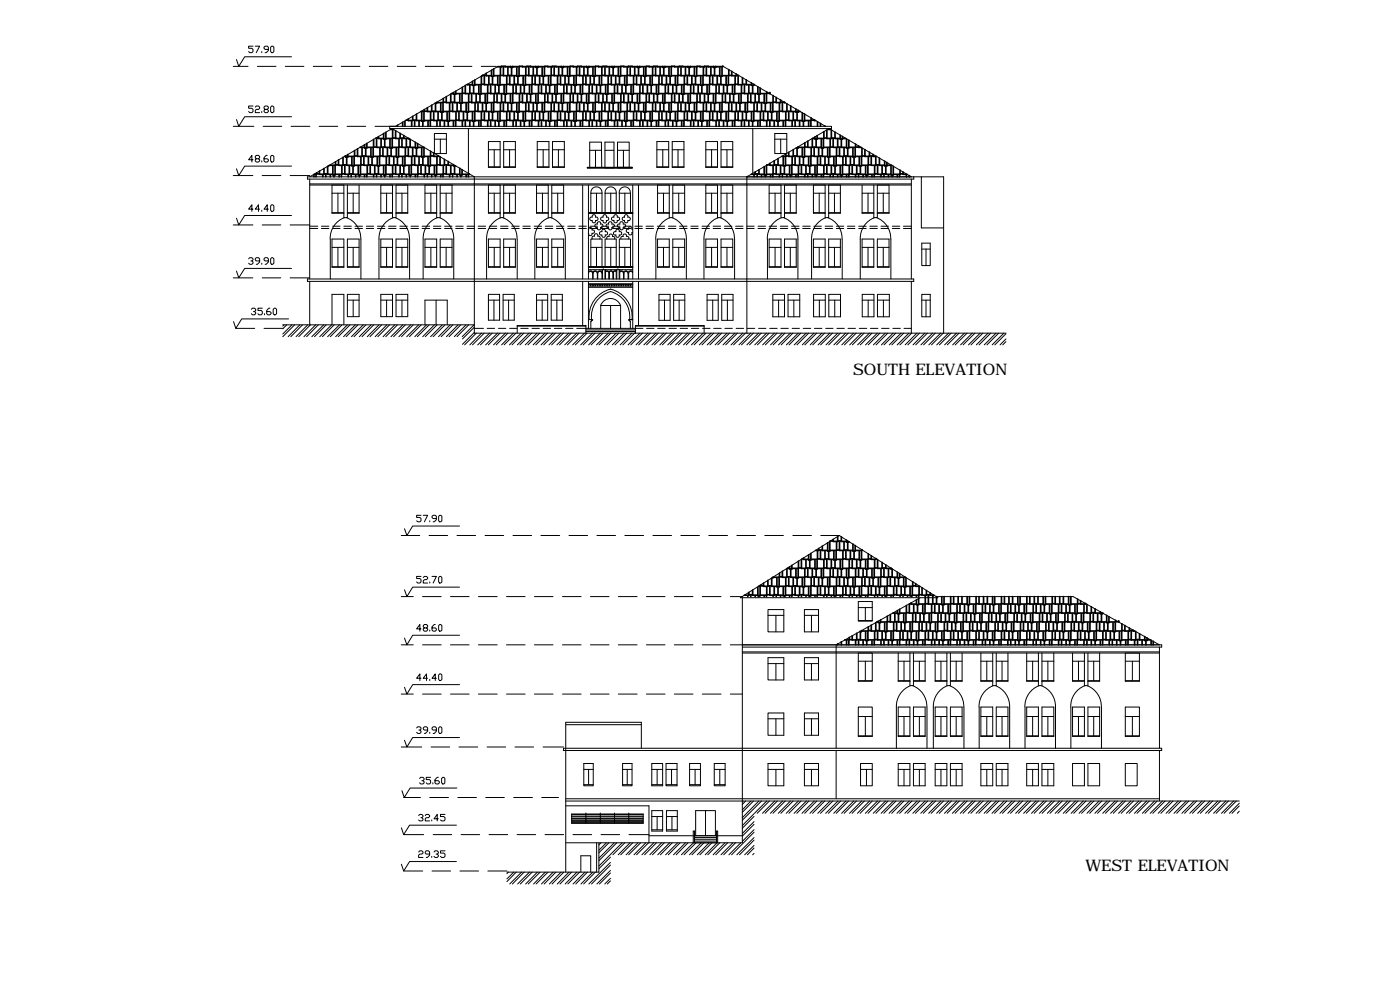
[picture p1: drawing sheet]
<svg xmlns="http://www.w3.org/2000/svg" width="420mm" height="297mm" viewBox="0 0 420 297" stroke-linecap="round" stroke-linejoin="round" font-family="sans-serif">
<defs><g id="words">
<g font-size="4.8">
<text x="256" y="112.6">SOUTH ELEVATION</text>
<text x="325.8" y="261.3">WEST ELEVATION</text>
</g>
</g></defs>
<!-- layer: 21-2F$0$A-FLOR-STHR -->
<g fill="none" stroke="#000" stroke-width=".3">
<path d="M92.9 53.1l24.8-14.5 24.7 14.5M92.9 55.2h49.5M92.9 53.7v30M92.9 55.5h49.5M142.4 53.1h-50.1v.6h50.1M142.4 53.1v46.9h159.5M224.1 53.1l24.7-14.5 24.7 14.5M224.1 55.2h49.4M224.1 53.1h50.1v.6h-50.1M224.1 55.5h49.4M224.1 53.1v46.9M273.5 53.7v30"/>
<path d="M84.9 97.5h57.5M92.9 84.4v13.3M142.4 83.7h-50.1v.7h50.1M224.1 83.7h50.1v.7h-50.1M273.5 84.4v15.6M222.2 179.3l29.7-18.6 29.6 18.6zM222.8 179.3v73.6h-53M276.2 179.3l-25.3 14.2v31M281 179h41.1l25.9 14.5M222.8 193.5h125.8v.7h-125.8M222.8 195.6h125.2M222.8 195.9h125.2"/>
<path d="M348 194.2v30.3M169.8 217.4h22.7M169.1 224.5h179.5v.7h-179.5zM169.8 239.7h178.2M192.5 224.5v-7.8h-22.7v45M250.9 225.2v14.5M348 225.2v15.1M169.8 240.3h202.1M169.8 241.8h25v11.1M171.6 244.2h21.4v2.8h-21.4zM171.6 246.9h21.4M175.8 244.2v2.8"/>
<path d="M179.1 252.9v8.8M179.7 252.9v8.8h-27.6M180.2 244.2v2.8M184.4 244.2v2.8M188.7 244.2v2.8M194.8 250.8h28M208.1 252.9v-3.5h.3v3.5M208.4 252.4h6.6M208.4 251.8h6.6M208.4 251.3h6.6M215 252.9v-3.5h.4v3.5"/>
</g>
<!-- layer: 21-3F$0$A-GLAZ -->
<g fill="none" stroke="#000" stroke-width=".3">
<path d="M130.4 40.1h3.6v6h-3.6zM130.4 41.8h3.6M132.2 41.8v4.3M146.6 58h3.5M146.6 55.5v8.5h3.5M146.6 42.5h3.5v7.7h-3.5zM146.6 50.1h3.5M146.6 44.9h3.5M148.3 44.9v5.2M148.3 58v5.8M150.1 55.5v9.9M151.2 58h3.5"/>
<path d="M151.2 42.5h3.5v7.7h-3.5zM151.2 55.5v9.9M151.2 50.1h3.5M151.2 44.9h3.5M152.9 44.9v5.2M152.9 58v5.8M154.7 55.5v8.5h-3.5M161 55.5v8.5h3.5M161 58h3.5M161.2 50.1h3.5M161.2 44.9h3.5M161.2 42.5h3.5v7.7h-3.5z"/>
<path d="M162.8 58v5.8M163 44.9v5.2M164.5 55.5v9.9M165.6 55.5v9.9M165.6 58h3.5M165.8 50.1h3.6M165.8 44.9h3.6M165.8 42.5h3.6v7.7h-3.6zM167.4 58v5.8M167.6 44.9v5.2M169.1 55.5v8.5h-3.5M174.9 55.5v28.2"/>
<path d="M176.3 50.2h13.4v.2h-13.4zM176.6 55.5v28.2M177 45.1h3.5M177.3 57.9a1.67 1.67 0 0 1 1.7-1.8 1.67 1.67 0 0 1 1.7 1.8M178.7 45.1v5.1M179 58v5.8M180.6 50.2l-.1-7.6h-3.5v7.8M181.6 45.1h2.7M181.6 50.2v-7.6h2.7v7.6M181.6 57.9a1.67 1.67 0 0 1 1.7-1.8 1.67 1.67 0 0 1 1.6 1.8M183.3 58v5.8M185.3 50.2v-7.6h3.5v7.6"/>
<path d="M185.3 45.1h3.5M185.8 57.9a1.67 1.67 0 0 1 1.7-1.8 1.67 1.67 0 0 1 1.7 1.8M187.1 45.1v5.1M187.5 58v5.8M189.9 55.5v28.2M191.6 55.5v28.2M197.1 50.1h3.6M197.1 44.9h3.6M197.1 42.5h3.6v7.7h-3.6zM197.3 58h3.6M197.3 55.5v8.5h3.6M198.9 44.9v5.2"/>
<path d="M199.1 58v5.8M200.9 55.5v9.9M201.7 50.1h3.6M201.7 44.9h3.6M201.7 42.5h3.6v7.7h-3.6zM201.9 58h3.6M201.9 55.5v9.9M203.5 44.9v5.2M203.7 58v5.8M205.5 55.5v8.5h-3.6M211.8 58h3.5M211.8 55.5v8.5h3.5"/>
<path d="M211.8 50.1h3.5M211.8 44.9h3.5M211.8 42.5h3.5v7.7h-3.5zM213.6 44.9v5.2M213.6 58v5.8M215.3 55.5v9.9M216.4 58h3.5M216.4 50.1h3.5M216.4 44.9h3.5M216.4 42.5h3.5v7.7h-3.5zM216.4 55.5v9.9M218.2 44.9v5.2"/>
<path d="M218.2 58v5.8M219.9 55.5v8.5h-3.5M232.5 40.1h3.6v6h-3.6zM232.5 41.8h3.6M234.3 41.8v4.3M146.6 74.2h3.5M146.6 71.7h3.5v8.5h-3.5zM146.6 63.8h3.5M148.3 74.2v5.8M151.2 74.2h3.5M151.2 71.7h3.5v8.5h-3.5zM151.2 63.8h3.5"/>
<path d="M152.9 74.2v5.8M155.2 71.7a6.3 6.3 0 0 0-4.8-6.4 6.6 6.6 0 0 0-4.4 6.4v12M155.2 71.7v12M161 74.2h3.5M161 71.7h3.5v8.5h-3.5zM161 63.8h3.5M162.8 74.2v5.8M164.8 65.3a6.6 6.6 0 0 0-4.3 6.4v12M164.8 65.3a6.2 6.2 0 0 1 4.9 6.4v12M165.6 74.2h3.5M165.6 71.7h3.5v8.5h-3.5zM165.6 63.8h3.5"/>
<path d="M167.4 74.2v5.8M176.6 63.8h13.3M177.3 63.8v-5.8h3.4v5.8M177.3 74.2h3.4M179 74.2v5.8M181.6 74.2h3.3M181.6 63.8v-5.8h3.3v5.8M183.3 74.2v5.8M185.3 64h4.6h-13.3h13.3M185.9 63.8v-5.8h3.3v5.8M185.9 74.2h3.3M187.5 74.2v5.8"/>
<path d="M197.3 74.2h3.6M197.3 71.7h3.6v8.5h-3.6zM197.3 63.8h3.6M199.1 74.2v5.8M201.9 74.2h3.6M201.9 71.7h3.6v8.5h-3.6zM201.9 63.8h3.6M203.7 74.2v5.8M211.8 74.2h3.5M211.8 71.7h3.5v8.5h-3.5zM211.8 63.8h3.5M213.6 74.2v5.8"/>
<path d="M216.1 65.3a6.6 6.6 0 0 1 4.3 6.4l.1 12M216.1 65.3a6.2 6.2 0 0 0-4.8 6.4v12M216.4 74.2h3.5M216.4 71.7h3.5v8.5h-3.5zM216.4 63.8h3.5M218.2 74.2v5.8M146.6 80h3.5M146.6 88.3h3.3v7.8h-3.3zM146.6 90.1h3.3M148.2 90.1v6M151 88.3h3.3v7.8h-3.3zM151 90.1h3.3"/>
<path d="M151.2 80h3.5M152.6 90.1v6M161 80h3.5M161 88.3h3.4v7.8h-3.4zM161 90.1h3.4M162.7 90.1v6M165.4 88.3h3.4v7.8h-3.4zM165.4 90.1h3.4M165.6 80h3.5M167.1 90.1v6M174.9 84.4v13.3M176.6 95.9h1.3l-.6 .5v2.1"/>
<path d="M176.6 80h13.3M176.6 80.2h13.3M176.6 84.4v14.1M177.2 85.3v.5M177.3 80v-8.3h3.4v8.3M177.3 85.3v.5M177.9 85.3v.5M178 85.3v.5M178.5 85.3v.5M178.7 85.3v.5M179.3 85.3v.5M179.4 85.3v.5"/>
<path d="M180 85.3v.5M180.2 85.3v.5M180.3 98.5v-6.8h6v6.8M180.7 80.9v2.8M180.7 85.3v.5M180.8 80.9v2.8M180.8 85.3v.5M181.4 85.3v.5M181.6 80.9v2.8M181.6 85.3v.5M181.6 80v-8.3h3.3v8.3M181.7 80.9v2.8"/>
<path d="M182.1 85.3v.5M182.3 85.3v.5M182.8 85.3v.5M183 85.3v.5M183.2 87.5a7.8 7.8 0 0 1 5.8 8.4M183.2 86.7a8.5 8.5 0 0 1 6.5 9.2M183.2 89.5l1.6 .5 .9 .7 .5 .9M183.2 91.7v6.8M183.3 89.5l-1.1 .3-1 .5-.9 1.3M183.3 86.7a8.5 8.5 0 0 0-6.5 9.2M183.3 87.5a7.8 7.8 0 0 0-5.8 8.4M183.5 85.3v.5"/>
<path d="M183.7 85.3v.5M184.2 85.3v.5M184.4 85.3v.5M184.9 85.3v.5M184.9 80.9v2.8M185.1 85.3v.5M185.1 80.9v2.8M185.6 85.3v.5M185.8 85.3v.5M185.8 80.9v2.8M185.9 80v-8.3h3.3v8.3M186 80.9v2.8"/>
<path d="M186.3 85.3v.5M186.5 85.3v.5M187 85.3v.5M187.2 85.3v.5M187.7 85.3v.5M187.9 85.3v.5M188.5 85.3v.5M188.6 85.3v.5M188.8 95.9h1.1h-1.2l.5 .5v2.1M189.1 85.3v.5M189.3 85.3v.5M189.9 84.4v14.1"/>
<path d="M191.6 84.4v13.3M196.8 83.7v-12a6.2 6.2 0 0 1 4.9-6.4 6.6 6.6 0 0 1 4.3 6.4v12M197.3 80h3.6M197.8 88.3h3.3v7.8h-3.3zM197.8 90.1h3.3M199.4 90.1v6M201.9 80h3.6M202.2 88.3h3.3v7.8h-3.3zM202.2 90.1h3.3M203.8 90.1v6M211.8 80h3.5M212.2 88.3h3.3v7.8h-3.3z"/>
<path d="M212.2 90.1h3.3M213.9 90.1v6M216.4 80h3.5M216.6 88.3h3.4v7.8h-3.4zM216.6 90.1h3.4M218.3 90.1v6M175.2 229.1h2.8v6.7h-2.8zM175.2 230.9h2.8M175.2 235.4h2.8M176.6 230.9v4.5M186.8 229.1h2.9v6.7h-2.9zM186.8 230.9h2.9"/>
<path d="M186.8 235.4h2.9M188.2 230.9v4.5M195.6 229.1h3.3v6.7h-3.3zM195.6 230.9h3.3M195.6 235.4h3.3M197.2 230.9v4.5M199.9 229.1h3.3v6.7h-3.3zM199.9 230.9h3.3M199.9 235.4h3.3M201.5 230.9v4.5M207 229.1h3.2v6.7h-3.2zM207 230.9h3.2"/>
<path d="M207 235.4h3.2M208.6 230.9v4.5M214.4 229.1h3.2v6.7h-3.2zM214.4 230.9h3.2M214.4 235.4h3.2M216 230.9v4.5M171.6 244.9h21.4M171.6 245.5h21.4M171.6 246.2h21.4M171.6 246.9h21.4M171.6 244.4h21.4M171.6 245.1h21.4"/>
<path d="M171.6 245.8h21.4M171.6 246.4h21.4M195.6 243.2h3.3v6.2h-3.3zM195.6 245h3.3M195.6 249h3.3M197.2 245v4M200 245h3.3M200 249h3.3M200 243.2h3.3v6.2h-3.3zM201.7 245v4M208.8 250.8v-7.6h5.9v7.6M211.7 243.2v7.6"/>
<path d="M174.3 261.7v-4.9h3v4.9"/>
</g>
<!-- layer: H_ASPHALTE -->
<g fill="none" stroke="#000" stroke-width=".3">
<path d="M70 19.9h4.5M77.2 19.9h5.6M85.6 19.9h5.6M87.5 17h-14.1l-1.7 2.9-.7-2M94 19.9h5.6M102.4 19.9h5.6M110.8 19.9h5.6M119.2 19.9h5.6M127.6 19.9h5.6M136 19.9h5.6M144.4 19.9h4.5M70 37.9h6.2"/>
<path d="M79 37.9h5.6M87.4 37.9h5.6M87.5 35h-14.1l-1.7 2.9-.7-2M95.8 37.9h5.6M104.2 37.9h5.6M112.6 37.9h6.1l30.8-18h67.5l30.7 18M117 37.9h132.5v.7h-132.5zM140.6 38.6v13.3M225.9 38.6v13.3M70 52.7h5.9M78.7 52.7h5.6M87.1 52.7h5.8"/>
<path d="M87.5 49.8h-14.1l-1.7 2.9-.7-2.1M99.6 55.5h3.6M114.3 55.5h3.5M118.9 55.5h3.5M127.5 55.5h3.5M132.1 55.5h3.6M142.4 55.2h81.7M142.4 55.5h81.7M142.4 53.7h81.7M142.4 53.1h81.7M230.8 55.5h3.6M235.4 55.5h3.6"/>
<path d="M244.1 55.5h3.5M248.7 55.5h3.5M263.3 55.5h3.5M274.2 53.1h2.3M70 67.5h5.9M78.7 67.5h5.6M87.1 67.5h5.8M87.5 64.7h-14.1l-1.7 2.8-.7-2M92.9 67.9h2.5M92.9 68.6h2.5M96.5 67.9h2.2M96.5 68.6h2.2"/>
<path d="M99.9 67.9h2.2M99.9 68.6h2.2M103.2 67.9h2.2M103.2 68.6h2.2M106.5 67.9h2.3M106.5 68.6h2.3M109.9 67.9h2.2M109.9 68.6h2.2M113.3 67.9h2.2M113.3 68.6h2.2M116.6 67.9h2.3M116.6 68.6h2.3"/>
<path d="M120 67.9h2.2M120 68.6h2.2M123.3 67.9h2.3M123.3 68.6h2.3M126.7 67.9h2.2M126.7 68.6h2.2M130.1 67.9h2.2M130.1 68.6h2.2M133.4 67.9h2.3M133.4 68.6h2.3M136.8 67.9h2.2M136.8 68.6h2.2"/>
<path d="M140.2 67.9h2.2M140.2 68.6h2.2M143.5 67.9h2.2M143.5 68.6h2.2M146.8 67.9h2.3M146.8 68.6h2.3M150.2 67.9h2.3M150.2 68.6h2.3M153.6 67.9h2.2M153.6 68.6h2.2M156.9 67.9h2.3M156.9 68.6h2.3"/>
<path d="M160.3 67.9h2.2M160.3 68.6h2.2M163.6 67.9h2.3M163.6 68.6h2.3M167 67.9h2.2M167 68.6h2.2M170.4 67.9h2.2M170.4 68.6h2.2M173.7 67.9h2.3M173.7 68.6h2.3M177.1 67.9h2.2M177.1 68.6h2.2"/>
<path d="M180.5 67.9h2.2M180.5 68.6h2.2M183.8 67.9h2.2M183.8 68.6h2.2M187.2 67.9h2.2M187.2 68.6h2.2M190.5 67.9h2.3M190.5 68.6h2.3M193.9 67.9h2.2M193.9 68.6h2.2M197.3 67.9h2.2M197.3 68.6h2.2"/>
<path d="M200.6 67.9h2.2M200.6 68.6h2.2M203.9 67.9h2.3M203.9 68.6h2.3M207.3 67.9h2.2M207.3 68.6h2.2M210.7 67.9h2.2M210.7 68.6h2.2M214 67.9h2.3M214 68.6h2.3M217.4 67.9h2.3M217.4 68.6h2.3"/>
<path d="M220.8 67.9h2.2M220.8 68.6h2.2M224.1 67.9h2.2M224.1 68.6h2.2M227.5 67.9h2.2M227.5 68.6h2.2M230.8 67.9h2.3M230.8 68.6h2.3M234.2 67.9h2.2M234.2 68.6h2.2M237.6 67.9h2.2M237.6 68.6h2.2"/>
<path d="M240.9 67.9h2.2M240.9 68.6h2.2M244.2 67.9h2.3M244.2 68.6h2.3M247.6 67.9h2.3M247.6 68.6h2.3M251 67.9h2.2M251 68.6h2.2M254.3 67.9h2.3M254.3 68.6h2.3M257.7 67.9h2.3M257.7 68.6h2.3"/>
<path d="M261.1 67.9h2.2M261.1 68.6h2.2M264.4 67.9h2.2M264.4 68.6h2.2M267.8 67.9h2.2M267.8 68.6h2.2M271.1 67.9h2.4M271.1 68.6h2.4M276.6 73h2.6v6.7h-2.6zM276.6 74.7h2.6M277.9 74.7v5M283.2 68.4h-6.7v-15.3h6.7v46.9"/>
<path d="M70 83.4h5.9M70.8 98.5h5.6M78.7 83.4h5.6M79.2 98.5h5.7M86.6 95.7h-14.1l-1.7 2.8-.7-2M87.1 83.4h5.8M87.5 80.5h-14.1l-1.7 2.9-.7-2.1M142.4 84.4h81.7M142.4 83.7h81.7M142.4 98.5h2.7M146.2 98.5h2.2M149.6 98.5h2.2"/>
<path d="M152.9 98.5h2.3M155.2 100v-2.3h20.6v2.3M155.2 97.8h20.6M156.3 98.5h2.2M159.7 98.5h2.2M163 98.5h2.3M166.4 98.5h2.2M169.7 98.5h2.2M173.1 98.5h2.7M176.6 85.3h13.3M176.6 85.8h.6M176.6 86.2h13.3"/>
<path d="M176.6 85.1h13.3M177.3 85.8h.6M178 85.8h.5M178.7 85.8h.6M179.4 85.8h.6M180.2 85.8h.5M180.8 85.8h.6M181.6 85.8h.5M182.3 85.8h.5M183 85.8h.5M183.7 85.8h.5M184.4 85.8h.5"/>
<path d="M185.1 85.8h.5M185.8 85.8h.5M186.5 85.8h.5M187.2 85.8h.5M187.9 85.8h.6M188.6 85.8h.5M189.3 85.8h.6M190.7 100v-2.3h20.6v2.3M190.7 98.5h2.2M190.7 97.8h20.6M194 98.5h2.3M197.4 98.5h2.2"/>
<path d="M200.8 98.5h2.2M204.1 98.5h2.3M207.5 98.5h2.2M210.8 98.5h2.3M214.2 98.5h2.2M217.5 98.5h2.3M220.9 98.5h2.3M224.3 98.5h2.2M227.7 98.5h2.2M231 98.5h2.2M234.3 98.5h2.3M237.7 98.5h2.2"/>
<path d="M241.1 98.5h2.2M244.4 98.5h2.3M247.8 98.5h2.2M251.1 98.5h2.3M254.5 98.5h2.2M257.9 98.5h2.2M261.2 98.5h2.3M264.6 98.5h2.2M268 98.5h2.2M271.3 98.5h2.2M276.6 88.3h2.6v6.8h-2.6zM276.6 90.1h2.6"/>
<path d="M277.9 90.1v5M137.9 157.8h-14l-1.8 2.9-.7-2.1M120.4 179h3.6M120.4 160.7h5.6M126.8 179h5.6M128.8 160.7h5.6M135.2 179h5.6M137.1 160.7h5.6M137.9 176.2h-14l-1.8 2.8-.7-2M143.6 179h5.6M145.6 160.7h5.6M152 179h5.6"/>
<path d="M154 160.7h5.5M160.4 179h5.6M162.3 160.7h5.7M168.8 179h5.6M170.8 160.7h5.5M177.2 179h5.6M179.1 160.7h5.6M185.6 179h5.6M187.5 160.7h5.7M194 179h5.6M195.9 160.7h5.6M202.4 179h5.6"/>
<path d="M204.3 160.7h5.6M210.8 179h5.6M212.7 160.7h5.6M219.2 179h3.6M221.1 160.7h5.6M229.5 160.7h5.6M237.9 160.7h5.6M246.3 160.7h5.6M120.4 193.5h3.6M126.8 193.5h5.6M135.2 193.5h5.6M137.9 190.6h-14l-1.8 2.9-.7-2.1"/>
<path d="M143.6 193.5h5.6M152 193.5h5.6M160.4 193.5h5.6M168.8 193.5h5.6M177.2 193.5h5.6M185.6 193.5h5.6M194 193.5h5.6M202.4 193.5h5.6M210.8 193.5h5.6M219.2 193.5h3.6M120.4 208.3h3.6M126.8 208.3h5.6"/>
<path d="M135.2 208.3h5.6M137.9 205.4h-14l-1.8 2.9-.7-2.1M143.6 208.3h5.6M152 208.3h5.6M160.4 208.3h5.6M168.8 208.3h5.6M177.2 208.3h5.6M185.6 208.3h5.6M194 208.3h5.6M202.4 208.3h5.6M210.8 208.3h5.6M219.2 208.3h3.6"/>
<path d="M120.4 224.1h6.2M121.1 239.3h5.1M129 239.3h5.6M129.4 224.1h5.5M137.1 236.4h-14l-1.8 2.9-.7-2M137.4 239.3h5.6M137.7 224.1h5.7M137.9 221.3h-14l-1.8 2.8-.7-2M145.8 239.3h5.6M146.2 224.1h5.6M154.2 239.3h5.6M154.5 224.1h5.6"/>
<path d="M162.6 239.3h5M163 224.1h6.1M120.5 248.4l.6 2h6.1M120.5 259.3l.6 2h5.8M130 250.4h5.6M137 247.6h-14.1l-1.8 2.8M137 258.5h-14.1l-1.8 2.8M138.4 250.4h5.6M146.8 250.4h5.6M155.2 250.4h5.6M163.6 250.4h5.5M171.9 250.4h5.7"/>
<path d="M180.4 250.4h5.6M188.8 250.4h6M129.7 261.3h5.5M138 261.3h5.6M146.4 261.3h5.7"/>
</g>
<!-- layer: 21-3F$0$A-FLOR-BLOW -->
<g fill="none" stroke="#000" stroke-width=".3">
<path d="M99.6 55.5v8.5h3.6M99.6 58h3.6M101.4 58v5.8M103.2 55.5v9.9M104.3 55.5v9.9M104.3 58h3.5M106 58v5.8M107.8 55.5v8.5h-3.5M114.3 55.5v8.5h3.5M114.3 58h3.5M116 58v5.8M117.8 55.5v9.9"/>
<path d="M118.9 55.5v9.9M118.9 58h3.5M120.6 58v5.8M122.4 55.5v8.5h-3.5M127.5 55.5v8.5h3.5M127.5 58h3.5M129.3 58v5.8M131 55.5v9.9M132.1 55.5v9.9M132.1 58h3.6M133.9 58v5.8M135.7 55.5v8.5h-3.6"/>
<path d="M230.8 55.5v8.5h3.6M230.8 58h3.6M232.6 58v5.8M234.4 55.5v9.9M235.4 58h3.6M235.4 55.5v9.9M237.2 58v5.8M239 55.5v8.5h-3.6M244.1 55.5v8.5h3.5M244.1 58h3.5M245.9 58v5.8M247.6 55.5v9.9"/>
<path d="M248.7 58h3.5M248.7 55.5v9.9M250.4 58v5.8M252.2 55.5v8.5h-3.5M258.7 55.5v8.5h3.5M258.7 58h3.5M260.5 58v5.8M262.2 55.5v9.9M263.3 58h3.5M263.3 55.5v9.9M265.1 58v5.8M266.8 55.5v8.5h-3.5"/>
<path d="M99.6 63.8h3.6M99.6 71.7h3.6v8.5h-3.6zM99.6 74.2h3.6M101.4 74.2v5.8M103.4 65.3a6.6 6.6 0 0 0-4.3 6.4v12M103.4 65.3a6.2 6.2 0 0 1 4.9 6.4M104.3 63.8h3.5M104.3 71.7h3.5v8.5h-3.5zM104.3 74.2h3.5M106 74.2v5.8M108.3 71.7v12M114.3 63.8h3.5"/>
<path d="M114.3 71.7h3.5v8.5h-3.5zM114.3 74.2h3.5M116 74.2v5.8M118.6 65.3a6.6 6.6 0 0 1 4.3 6.4v12M118.6 65.3a6.2 6.2 0 0 0-4.9 6.4v12M118.9 63.8h3.5M118.9 71.7h3.5v8.5h-3.5zM118.9 74.2h3.5M120.6 74.2v5.8M127.5 63.8h3.5M127.5 71.7h3.5v8.5h-3.5zM127.5 74.2h3.5"/>
<path d="M129.3 74.2v5.8M132.1 63.8h3.6M132.1 71.7h3.6v8.5h-3.6zM132.1 74.2h3.6M133.9 74.2v5.8M230.3 71.7v12M230.8 63.8h3.6M230.8 71.7h3.6v8.5h-3.6zM230.8 74.2h3.6M232.6 74.2v5.8M235.1 65.3a6.6 6.6 0 0 1 4.4 6.4v12M235.2 65.3a6 6 0 0 0-4.9 5.5v.9"/>
<path d="M235.4 63.8h3.6M235.4 71.7h3.6v8.5h-3.6zM235.4 74.2h3.6M237.2 74.2v5.8M244.1 63.8h3.5M244.1 71.7h3.5v8.5h-3.5zM244.1 74.2h3.5M245.9 74.2v5.8M248.7 63.8h3.5M248.7 71.7h3.5v8.5h-3.5zM248.7 74.2h3.5M250.4 74.2v5.8"/>
<path d="M252.7 71.7a6.3 6.3 0 0 0-4.8-6.4 6.6 6.6 0 0 0-4.3 6.4v12M252.8 71.7v12M258.7 63.8h3.5M258.7 71.7h3.5v8.5h-3.5zM258.7 74.2h3.5M260.5 74.2v5.8M263 65.3a6.6 6.6 0 0 1 4.3 6.4l.1 12M263 65.3a6.2 6.2 0 0 0-4.8 6.4v12M263.3 63.8h3.5M263.3 71.7h3.5v8.5h-3.5zM263.3 74.2h3.5M265.1 74.2v5.8"/>
<path d="M99.6 80h3.6M99.6 97.5v-9.2h3.6v9.2M104.3 80h3.5M104.3 88.3h3.5v6.7h-3.5zM104.3 90.1h3.5M106 90.1v4.9M114.3 80h3.5M114.3 88.3h3.5v6.7h-3.5zM114.3 90.1h3.5M116 90.1v4.9M118.9 80h3.5M118.9 88.3h3.5v6.7h-3.5z"/>
<path d="M118.9 90.1h3.5M120.6 90.1v4.9M127 83.7v-12a6.2 6.2 0 0 1 4.9-6.4 6.6 6.6 0 0 1 4.3 6.4v12M127.5 80h3.5M127.5 97.5v-7.4h6.7v7.4M130.9 90.1v7.4M132.1 80h3.6M230.8 80h3.6M231.9 90.1h3.5M231.9 88.3h3.5v6.8h-3.5zM233.7 90.1v5M235.4 80h3.6"/>
<path d="M236.5 90.1h3.5M236.5 88.3h3.5v6.8h-3.5zM238.2 90.1v5M244.1 80h3.5M244.2 90.1h3.5M244.2 88.3h3.5v6.8h-3.5zM245.9 90.1v5M248.7 80h3.5M248.7 90.1h3.6M248.7 88.3h3.6v6.8h-3.6zM250.5 90.1v5M258.7 80h3.5"/>
<path d="M258.8 90.1h3.5M258.8 88.3h3.5v6.8h-3.5zM260.5 90.1v5M263.3 80h3.5M263.3 90.1h3.6M263.3 88.3h3.6v6.8h-3.6zM265.1 90.1v5M230.5 182.9h4.7v6.7h-4.7zM230.5 197.3h4.7v6.7h-4.7zM230.5 184.6h4.7M230.5 199.1h4.7M232.9 184.6v5"/>
<path d="M232.9 199.1v4.9M241.4 182.9h4.2v6.7h-4.2zM241.4 197.3h4.2v6.7h-4.2zM241.4 184.6h4.2M241.4 199.1h4.2M243.5 184.6v5M243.5 199.1v4.9M257.6 180.5h4.2v5.9h-4.2zM257.6 195.9h4.2v8.5h-4.2zM257.6 186.2h4.2M257.6 182.3h4.2M257.6 198.4h4.2"/>
<path d="M259.7 182.3v3.9M259.7 198.4v5.8M269.6 198.4h3.5M269.6 195.9v8.5h3.5M271.3 198.4v5.8M273.1 195.9v9.9M274.1 198.4h3.6M274.1 195.9v9.9M275.9 198.4v5.8M277.7 195.9v8.5h-3.6M280.7 198.4h3.5M280.7 195.9v8.5h3.5"/>
<path d="M282.4 198.4v5.8M284.2 195.9v9.9M285.2 198.4h3.5M285.2 195.9v9.9M287 198.4v5.8M288.7 195.9v8.5h-3.5M294.4 198.4h3.5M294.4 195.9v8.5h3.5M296.1 198.4v5.8M297.9 195.9v9.9M299 198.4h3.5M299 195.9v9.9"/>
<path d="M300.7 198.4v5.8M302.5 195.9v8.5h-3.5M308.1 198.4h3.5M308.1 195.9v8.5h3.5M309.9 198.4v5.8M311.6 195.9v9.9M312.7 198.4h3.6M312.7 195.9v9.9M314.5 198.4v5.8M316.3 195.9v8.5h-3.6M321.9 198.4h3.5M321.9 195.9v8.5h3.5"/>
<path d="M323.7 198.4v5.8M325.4 195.9v9.9M326.5 198.4h3.5M326.5 195.9v9.9M328.2 198.4v5.8M330 195.9v8.5h-3.5M337.7 195.9h4.3v8.5h-4.3zM337.7 198.4h4.3M339.8 198.4v5.8M230.5 213.9h4.7v6.7h-4.7zM230.5 215.7h4.7M232.9 215.7v4.9"/>
<path d="M241.4 213.9h4.2v6.7h-4.2zM241.4 215.7h4.2M243.5 215.7v4.9M257.6 212.1h4.2v8.9h-4.2zM257.6 215h4.2M257.6 204.2h4.2M259.7 215v5.8M269 212.1v12.4M269 212.1a6.3 6.3 0 0 1 4.8-6.4 6.6 6.6 0 0 1 4.4 6.4M269.6 215h3.5M269.6 212.1h3.5v8.9h-3.5zM269.6 204.2h3.5"/>
<path d="M271.3 215v5.8M274.1 215h3.6M274.1 212.1h3.6v8.9h-3.6zM274.1 204.2h3.6M275.9 215v5.8M278.2 212.1v12.4M280.1 212.1v12.4M280.1 212.1a6.3 6.3 0 0 1 4.8-6.4 6.6 6.6 0 0 1 4.3 6.4M280.7 215h3.5M280.7 212.1h3.5v8.9h-3.5zM280.7 204.2h3.5M282.4 215v5.8"/>
<path d="M285.2 215h3.5M285.2 212.1h3.5v8.9h-3.5zM285.2 204.2h3.5M287 215v5.8M289.3 212.1v12.4M293.8 212.1a6.2 6.2 0 0 1 4.9-6.4 6.6 6.6 0 0 1 4.3 6.4M293.9 212.1v12.4M294.4 215h3.5M294.4 212.1h3.5v8.9h-3.5zM294.4 204.2h3.5M296.1 215v5.8M299 215h3.5"/>
<path d="M299 212.1h3.5v8.9h-3.5zM299 204.2h3.5M300.7 215v5.8M303 212.1v12.4M307.6 212.1v12.4M308.1 215h3.5M308.1 212.1h3.5v8.9h-3.5zM308.1 204.2h3.5M309.9 215v5.8M311.9 205.7a6.6 6.6 0 0 0-4.3 6.4M311.9 205.7a6.2 6.2 0 0 1 4.9 6.4M312.7 215h3.6"/>
<path d="M312.7 212.1h3.6v8.9h-3.6zM312.7 204.2h3.6M314.5 215v5.8M316.8 212.1v12.4M321.4 212.1v12.4M321.9 215h3.5M321.9 212.1h3.5v8.9h-3.5zM321.9 204.2h3.5M323.7 215v5.8M325.7 205.7a6.6 6.6 0 0 0-4.4 6.4M325.7 205.7a6.2 6.2 0 0 1 4.8 6.4M326.5 215h3.5"/>
<path d="M326.5 212.1h3.5v8.9h-3.5zM326.5 204.2h3.5M328.2 215v5.8M330.6 212.1v12.4M337.7 212.1h4.3v8.9h-4.3zM337.7 215h4.3M337.7 204.2h4.3M339.8 215v5.8M230.5 229.1h4.7v6.7h-4.7zM230.5 230.9h4.7M232.9 230.9v4.9M241.4 229.1h4.2v6.7h-4.2z"/>
<path d="M241.4 230.9h4.2M243.5 230.9v4.9M257.6 220.8h4.2M258.3 229.1h3.5v6.7h-3.5zM258.3 230.9h3.5M260 230.9v4.9M269.6 220.8h3.5M269.6 229.1h3.5v6.7h-3.5zM269.6 230.9h3.5M271.3 230.9v4.9M274.1 220.8h3.6M274.1 229.1h3.6v6.7h-3.6z"/>
<path d="M274.1 230.9h3.6M275.9 230.9v4.9M280.7 220.8h3.5M280.7 229.1h3.5v6.7h-3.5zM280.7 230.9h3.5M282.4 230.9v4.9M285.2 220.8h3.5M285.2 229.1h3.5v6.7h-3.5zM285.2 230.9h3.5M287 230.9v4.9M294.4 220.8h3.5M294.4 229.1h3.5v6.7h-3.5z"/>
<path d="M294.4 230.9h3.5M296.1 230.9v4.9M299 220.8h3.5M299 229.1h3.5v6.7h-3.5zM299 230.9h3.5M300.7 230.9v4.9M308.1 220.8h3.5M308.1 229.1h3.5v6.7h-3.5zM308.1 230.9h3.5M309.9 230.9v4.9M312.7 220.8h3.6M312.7 229.1h3.6v6.7h-3.6z"/>
<path d="M312.7 230.9h3.6M314.5 230.9v4.9M321.9 220.8h3.5M321.9 229.1h3.5v6.7h-3.5zM326.5 220.8h3.5M326.5 229.1h3.5v6.7h-3.5zM337.7 229.1h3.6v6.7h-3.6zM337.7 220.8h4.3"/>
</g>
<!-- layer: 21-1F$0$A-FLOR-ABOV -->
<g fill="none" stroke="#000" stroke-width=".3">
<path d="M75.9 13.9h-1.3v.6h1l.3 .3v.7l-.3 .3h-.6l-.4-.3M76.6 13.9h1.3l-1 1.9M78.6 15.5v.3M80.5 14.8h-.9l-.4-.3v-.3l.4-.3h.6l.3 .3v1l-.6 .6h-.3M81.2 14.2l.3-.3 .7 .3v1.3l-.3 .3h-.4l-.3-.3zM75.9 31.8h-1.3v.7h1l.3 .3v.7l-.3 .3h-.6l-.4-.3M76.6 32.1l.3-.3h.7l.3 .3v.4l-.3 .3h-.7l-.3 .4v.6h1.3M78.6 33.5v.3M79.6 32.8l-.4-.3v-.4l.4-.3h.6l.3 .3v.4l-.3 .3h-.6l-.4 .7 .4 .3h.6l.3-.3-.3-.7M81.5 31.8h.4l.3 .3v1.4l-.3 .3h-.4l-.3-.3v-1.4zM75.9 47.9h-1.3l1-1.3v2M76.9 47.6l-.3-.3 .3-.7h.7l.3 .4v.3l-.3 .3h-.7l-.3 .3 .3 .7h.7l.3-.3v-.4l-.3-.3"/>
<path d="M78.6 48.3v.3M80.2 46.6h-.3l-.7 .7v1l.4 .3h.6l.3-.3v-.4l-.3-.3h-1M81.5 46.6h.4l.3 .4v1.3l-.3 .3h-.4l-.3-.3v-1.3zM74.6 77.7l.4-.4h.6l.3 .4v.3l-.6 .3M75.6 78.3l.3 .3v.4l-.3 .3h-.6l-.4-.3M75.9 62.8h-1.3l1-1.4v2M77.9 78.3h-1l-.3-.3 .3-.7h.7l.3 .4v.9l-.7 .7h-.3M77.9 62.8h-1.3l1-1.4v2M78.6 63.1v.3M78.6 79v.3M80.5 78.3h-.9l-.4-.3v-.3l.4-.4h.6l.3 .4v.9l-.6 .7h-.3M80.5 62.8h-1.3l1-1.4v2"/>
<path d="M81.5 77.3h.4l.3 .4v1.3l-.3 .3h-.4l-.3-.3v-1.3zM81.5 61.4h.4l.3 .4v1.3l-.3 .3h-.4l-.3-.3v-1.3zM75.4 92.8l.4-.3h.6l.3 .3v.3l-.3 .4h-.3M76.4 93.5l.3 .3v.3l-.3 .4h-.6l-.4-.4M78.7 92.5h-1.3v.6h1l.3 .4v.6l-.3 .4h-.7l-.3-.4M79.4 94.1v.4M81 92.5h-.3l-.7 .6v1l.4 .4h.6l.4-.4v-.3l-.4-.3h-1M82 92.8l.3-.3h.4l.3 .3v1.3l-.3 .4h-.4l-.3-.4zM126.4 154.6h-1.4v.7h1l.4 .3v.7l-.4 .3h-.6l-.4-.3M127 154.6h1.3l-.9 2M129 156.3v.3M131 155.6h-1l-.3-.3v-.4l.3-.3h.6l.4 .3v1l-.7 .7h-.3"/>
<path d="M131.6 154.9l.3-.3 .7 .3v1.4l-.3 .3-.7-.3zM126.4 172.9h-1.4v.7h1l.4 .3v.7l-.4 .3h-.6l-.4-.3M127 173.3l.4-.4h.6l.3 .4-.3 .6h-.6l-.4 .4v.6h1.3M129 174.6v.3M129.7 172.9h1.3l-1 2M131.9 172.9h.4l.3 .4v1.3l-.3 .3h-.4l-.3-.3v-1.3zM126.4 188.7h-1.4l1-1.3v2M127.4 188.4l-.4-.3v-.4l.4-.3h.6l.3 .3v.4l-.3 .3h-.6l-.4 .3v.3l.4 .4h.6l.3-.4v-.3l-.3-.3M129 189v.4M130.6 187.4h-.3l-.6 .7v.9l.3 .4h.6l.4-.4v-.3l-.4-.3h-.9M131.9 187.4h.4l.3 .3v1.3l-.3 .4h-.4l-.3-.4v-1.3zM125 218.4l.4-.3h.6l.4 .3v.4l-.7 .2"/>
<path d="M126 219l.4 .4v.3l-.4 .4h-.6l-.4-.4M126.4 203.5h-1.4l1-1.3v2M128.3 219h-.9l-.4-.2v-.4l.4-.3h.6l.3 .3v1l-.6 .7h-.3M128.3 203.5h-1.3l1-1.3v2M129 203.8v.4M129 219.7v.4M131 219h-1l-.3-.2v-.4l.3-.3h.6l.4 .3v1l-.7 .7h-.3M131 203.5h-1.3l.9-1.3v2M131.9 218.1h.4l.3 .3v1.3l-.3 .4h-.4l-.3-.4v-1.3zM131.9 202.2h.4l.3 .3v1.3l-.3 .4h-.4l-.3-.4v-1.3zM125.9 233.6l.4-.4h.6l.4 .4v.3l-.4 .3h-.3M126.9 234.2l.4 .3v.4l-.4 .3h-.6l-.4-.3"/>
<path d="M129.2 233.2h-1.3v.7h1l.3 .3v.7l-.3 .3h-.6l-.4-.3M129.9 234.9v.3M131.6 233.2h-.4l-.7 .7v1l.4 .3h.7l.3-.3-.3-.7h-1.1M132.5 233.6l.4-.4h.3l.3 .4v1.3l-.3 .3h-.3l-.4-.3zM125.6 244.7l.4-.3h.6l.3 .6-.6 .3M125.6 255.6l.4-.3h.6l.3 .3v.4l-.3 .3h-.6l-.4 .3v.7h1.3M126.6 245.3l.3 .4v.3l-.3 .3h-.6l-.4-.3M127.6 244.7l.3-.3h.7l.3 .3-.3 .6h-.7l-.3 .4v.6h1.3M128.9 256.3h-1l-.3-.3 .3-.7h.7l.3 .3v1l-.6 .7h-.4M129.6 246v.3M129.6 256.9v.4M130.2 255.6l.4-.3h.6l.4 .3v.4l-.7 .3"/>
<path d="M131.2 256.3l.4 .3v.3l-.4 .4h-.6l-.4-.4M131.6 245.7h-1.4l1-1.3v1.9M133.5 244.4h-1.3v.6h1l.3 .3v.7l-.3 .3h-.7l-.3-.3M133.5 255.3h-1.3v.7h1l.3 .3v.6l-.3 .4h-.7l-.3-.4"/>
</g>
<!-- layer: HATCH -->
<g fill="none" stroke="#000" stroke-width=".3">
<path d="M176.6 69h.1M176.7 69a.53 .53 0 0 1 .5-.7 .53 .53 0 0 1 .5 .7M177.7 69a.53 .53 0 0 1 .7 .5 .53 .53 0 0 1-.7 .5 .54 .54 0 0 1-.5 .7 .54 .54 0 0 1-.5-.7h-.1M177.7 65.2a.53 .53 0 0 0-.7 .5 .53 .53 0 0 0 .7 .4M177.7 65.1a.53 .53 0 0 1 .5-.7 .53 .53 0 0 1 .5 .7M177.7 66.1a.53 .53 0 0 0 .5 .8 .53 .53 0 0 0 .5-.8M178.4 70.9l-.6 .2v.6M178.4 70.9a.53 .53 0 0 1 .5-.8 .53 .53 0 0 1 .5 .8M178.7 65.2a.53 .53 0 0 1 .8 .5 .53 .53 0 0 1-.8 .4M179.2 68.2a.53 .53 0 0 1-.7-.5 .53 .53 0 0 1 .7-.5 .54 .54 0 0 1 .6-.7 .54 .54 0 0 1 .4 .8 .52 .52 0 0 1 .8 .4 .52 .52 0 0 1-.8 .5M179.3 68.2a.53 .53 0 0 0 .5 .8 .53 .53 0 0 0 .4-.8M179.4 70.9l.6 .2v.6"/>
<path d="M180.6 69.5a.53 .53 0 0 0-.7 .5 .53 .53 0 0 0 .7 .5M180.7 69.5a.53 .53 0 0 1 .5-.7 .53 .53 0 0 1 .4 .7M180.7 70.5a.53 .53 0 0 0 .5 .7 .53 .53 0 0 0 .4-.7M181 65.2a.53 .53 0 0 0-.8 .5 .53 .53 0 0 0 .8 .4 .54 .54 0 0 0 .5 .8 .54 .54 0 0 0 .5-.7 .54 .54 0 0 0 .7-.5 .54 .54 0 0 0-.7-.5M181 65.1a.53 .53 0 0 1 .5-.7 .53 .53 0 0 1 .5 .7M181.6 69.5a.53 .53 0 0 1 .8 .5 .53 .53 0 0 1-.8 .5M182.7 68.2a.53 .53 0 0 0 .4 .8 .53 .53 0 0 0 .5-.8M182.8 71l-.6 .1-.1 .6M182.8 70.9a.53 .53 0 0 1 .5-.7 .53 .53 0 0 1 .5 .7M183.6 67.3a.54 .54 0 0 0-.5-.8 .54 .54 0 0 0-.5 .7 .53 .53 0 0 0-.7 .5 .53 .53 0 0 0 .7 .5M183.7 67.2a.53 .53 0 0 1 .7 .5 .53 .53 0 0 1-.7 .5M183.8 71l.6 .1v.6"/>
<path d="M184.2 65.2a.53 .53 0 0 0-.7 .5 .53 .53 0 0 0 .7 .4M184.3 65.1a.53 .53 0 0 1 .4-.7 .53 .53 0 0 1 .5 .7M184.3 66.1a.53 .53 0 0 0 .4 .8 .53 .53 0 0 0 .5-.8M184.8 69.5a.53 .53 0 0 0-.7 .5 .53 .53 0 0 0 .7 .5M184.9 69.5a.53 .53 0 0 1 .4-.7 .53 .53 0 0 1 .5 .7M184.9 70.5a.53 .53 0 0 0 .4 .7 .53 .53 0 0 0 .5-.7M185.2 65.2a.53 .53 0 0 1 .8 .5 .53 .53 0 0 1-.8 .4M185.9 69.5a.53 .53 0 0 1 .7 .5 .53 .53 0 0 1-.7 .5M186 67.2a.53 .53 0 0 0-.7 .5 .53 .53 0 0 0 .7 .5M186 67.3a.53 .53 0 0 1 .5-.8 .53 .53 0 0 1 .5 .8 .53 .53 0 0 1 .8 .4 .53 .53 0 0 1-.8 .5M186 68.2a.53 .53 0 0 0 .5 .8 .53 .53 0 0 0 .5-.8M187 70.9a.53 .53 0 0 1 .5-.7 .53 .53 0 0 1 .5 .7"/>
<path d="M187 71l-.6 .1v.6M187.4 65.1a.53 .53 0 0 1 .5-.7 .53 .53 0 0 1 .5 .7M187.4 66.1a.53 .53 0 0 0 .5 .8 .53 .53 0 0 0 .5-.8M187.5 65.2a.53 .53 0 0 0-.8 .5 .53 .53 0 0 0 .8 .4M188 71l.6 .1 .1 .6M188.4 65.2a.53 .53 0 0 1 .8 .5 .53 .53 0 0 1-.8 .4M189.9 68.7h-.3a.53 .53 0 0 0-.5-.7 .53 .53 0 0 0-.4 .8 .53 .53 0 0 0-.8 .5 .53 .53 0 0 0 .8 .4 .53 .53 0 0 0 .4 .8 .53 .53 0 0 0 .5-.7h.3M85.2 97.5l-.3 .3M86 97.5l-1.1 1.2M87.6 97.5l-2.7 2.7M88.4 97.5l-3.5 3.5M90 97.5l-3.5 3.5"/>
<path d="M90.8 97.5l-3.5 3.5M92.4 97.5l-3.6 3.5M93.2 97.5l-3.6 3.5M94.7 97.5l-3.5 3.5M95.5 97.5l-3.5 3.5M97.1 97.5l-3.5 3.5M97.9 97.5l-3.5 3.5M99.5 97.5l-3.5 3.5M100.3 97.5l-3.5 3.5M101.9 97.5l-3.6 3.5M102.6 97.5l-3.5 3.5M104.3 97.5l-3.6 3.5"/>
<path d="M105.1 97.5l-3.6 3.5M106.6 97.5l-3.5 3.5M107.4 97.5l-3.5 3.5M109 97.5l-3.5 3.5M109.8 97.5l-3.6 3.5M111.4 97.5l-3.5 3.5M112.2 97.5l-3.5 3.5M113.7 97.5l-3.5 3.5M114.5 97.5l-3.5 3.5M116.1 97.5l-3.5 3.5M116.9 97.5l-3.5 3.5M118.5 97.5l-3.5 3.5"/>
<path d="M119.3 97.5l-3.5 3.5M120.9 97.5l-3.6 3.5M121.7 97.5l-3.6 3.5M123.3 97.5l-3.6 3.5M124 97.5l-3.5 3.5M125.6 97.5l-3.5 3.5M126.4 97.5l-3.5 3.5M128 97.5l-3.5 3.5M128.8 97.5l-3.5 3.5M130.4 97.5l-3.5 3.5M131.2 97.5l-3.6 3.5M132.7 97.5l-3.5 3.5"/>
<path d="M133.5 97.5l-3.5 3.5M135.1 97.5l-3.5 3.5M135.9 97.5l-3.5 3.5M137.5 97.5l-3.5 3.5M138.3 97.5l-3.5 3.5M139.9 97.5l-3.6 3.5M140.7 97.5l-3.6 3.5M142.3 97.5l-3.6 3.5M142.4 99.8l-3.6 3.5M142.4 98.2l-3.6 3.5M142.9 100l-3.5 3.5M144.5 100l-3.5 3.5"/>
<path d="M145.3 100l-3.5 3.5M146.9 100l-3.5 3.5M147.7 100l-3.5 3.5M149.3 100l-3.6 3.5M150.1 100l-3.6 3.5M151.7 100l-3.6 3.5M152.4 100l-3.5 3.5M154 100l-3.5 3.5M154.8 100l-3.5 3.5M156.4 100l-3.5 3.5M157.2 100l-3.5 3.5M158.8 100l-3.5 3.5"/>
<path d="M159.6 100l-3.6 3.5M161.1 100l-3.5 3.5M162 100l-3.6 3.5M163.5 100l-3.5 3.5M164.3 100l-3.5 3.5M165.9 100l-3.5 3.5M166.7 100l-3.5 3.5M168.3 100l-3.6 3.5M169.1 100l-3.5 3.5M170.7 100l-3.6 3.5M171.4 100l-3.5 3.5M173 100l-3.5 3.5"/>
<path d="M173.8 100l-3.5 3.5M175.4 100l-3.5 3.5M175.8 98.5h14.9M175.8 99h14.9M175.8 99.5h14.9M176.2 100l-3.5 3.5M176.6 80.9h13.3M176.6 81.5l.7-.2 .6 .3M177.8 100l-3.5 3.5M177.8 82a.61 .61 0 0 0-.6-.6 .61 .61 0 0 0-.6 .6M177.9 82v1.7M178 83.7v-1.7a.61 .61 0 0 1 .6-.6 .61 .61 0 0 1 .6 .6l.1 1.7"/>
<path d="M178.6 100l-3.6 3.5M180.2 100l-3.6 3.5M180.6 82a.61 .61 0 0 0-.6-.6 .61 .61 0 0 0-.6 .7v1.6M180.6 81.5l-.7-.2-.6 .4-.7-.4-.7 .3M181 100l-3.6 3.5M181 80.9h.1M181.7 81.6l.5-.2 .4 .3M181.7 81.4l.6-.1 .5 .2M182.5 100l-3.5 3.5M182.7 81.6v2.1M182.9 81.7l.5-.3 .5 .4M182.9 81.7v2"/>
<path d="M183.3 100l-3.5 3.5M183.9 81.8v1.9M184.9 100l-3.5 3.5M184.9 81.5l-.4-.1-.4 .3v2M184.9 81.3l-.5-.1-.4 .4-.6-.4-.6 .3M185.4 80.9h.1M185.7 100l-3.5 3.5M186 81.7l.4-.3 .6 .3 .1 2M186 81.4l.6-.1 .6 .3 .7-.3 .6 .4M187.2 82a.61 .61 0 0 1 .6-.6 .61 .61 0 0 1 .7 .6v1.7M187.3 82v1.7M187.3 100l-3.5 3.5"/>
<path d="M188.1 100l-3.5 3.5M189.6 100l-3.5 3.5M189.9 81.5l-.7-.2-.6 .4M189.9 81.8a.61 .61 0 0 0-.7-.4 .61 .61 0 0 0-.5 .7v1.6M190.4 100l-3.5 3.5M192.1 100l-3.6 3.5M192.8 100l-3.5 3.5M194.4 100l-3.5 3.5M195.2 100l-3.5 3.5M196.8 100l-3.6 3.5M197.6 100l-3.6 3.5M199.2 100l-3.5 3.5"/>
<path d="M200 100l-3.6 3.5M201.5 100l-3.5 3.5M202.3 100l-3.5 3.5M203.9 100l-3.5 3.5M204.7 100l-3.5 3.5M206.3 100l-3.5 3.5M207.1 100l-3.5 3.5M208.6 100l-3.5 3.5M209.5 100l-3.6 3.5M211 100l-3.5 3.5M211.8 100l-3.5 3.5M213.4 100l-3.5 3.5"/>
<path d="M214.2 100l-3.5 3.5M215.8 100l-3.6 3.5M216.6 100l-3.6 3.5M218.2 100l-3.6 3.5M218.9 100l-3.5 3.5M220.5 100l-3.5 3.5M221.3 100l-3.5 3.5M222.9 100l-3.5 3.5M223.7 100l-3.5 3.5M225.3 100l-3.5 3.5M226.1 100l-3.6 3.5M227.7 100l-3.6 3.5"/>
<path d="M228.5 100l-3.6 3.5M230 100l-3.5 3.5M230.8 100l-3.5 3.5M232.4 100l-3.5 3.5M233.2 100l-3.5 3.5M234.8 100l-3.5 3.5M235.6 100l-3.5 3.5M237.2 100l-3.6 3.5M237.9 100l-3.5 3.5M239.6 100l-3.6 3.5M240.3 100l-3.5 3.5M241.9 100l-3.5 3.5"/>
<path d="M242.7 100l-3.5 3.5M244.3 100l-3.5 3.5M245.1 100l-3.6 3.5M246.7 100l-3.6 3.5M247.5 100l-3.6 3.5M249 100l-3.5 3.5M249.8 100l-3.5 3.5M251.4 100l-3.5 3.5M252.2 100l-3.5 3.5M253.8 100l-3.5 3.5M254.6 100l-3.5 3.5M256.1 100l-3.5 3.5"/>
<path d="M256.9 100l-3.5 3.5M258.5 100l-3.5 3.5M259.3 100l-3.5 3.5M260.9 100l-3.5 3.5M261.7 100l-3.5 3.5M263.3 100l-3.6 3.5M264.1 100l-3.6 3.5M265.7 100l-3.6 3.5M266.4 100l-3.5 3.5M268 100l-3.5 3.5M268.8 100l-3.5 3.5M270.4 100l-3.5 3.5"/>
<path d="M271.2 100l-3.5 3.5M272.8 100l-3.5 3.5M273.6 100l-3.5 3.5M275.2 100l-3.6 3.5M276 100l-3.6 3.5M277.5 100l-3.5 3.5M278.3 100l-3.5 3.5M279.9 100l-3.5 3.5M280.7 100l-3.5 3.5M282.3 100l-3.5 3.5M283.1 100l-3.5 3.5M284.7 100l-3.6 3.5"/>
<path d="M285.4 100l-3.5 3.5M287 100l-3.5 3.5M287.8 100l-3.5 3.5M289.4 100l-3.5 3.5M290.2 100l-3.5 3.5M291.8 100l-3.5 3.5M292.6 100l-3.6 3.5M294.2 100l-3.6 3.5M295 100l-3.6 3.5M296.5 100l-3.5 3.5M297.3 100l-3.5 3.5M298.9 100l-3.5 3.5"/>
<path d="M299.7 100l-3.5 3.5M301.3 100l-3.5 3.5M301.9 101.7l-1.8 1.8M301.9 100.1l-3.3 3.4M301.9 102.5l-1 1M175.8 244.2h.1M180.2 244.2h.1M180.4 252.9l-.7 .6M182 252.9l-2.3 2.2M182.7 252.9l-3 3M183.2 258.8l-6.5 6.4M183.2 257.2l-3.5 3.5"/>
<path d="M183.2 259.6l-5.7 5.6M184.3 252.9l-4.6 4.6M184.4 244.2h.1M185.1 252.9l-5.4 5.3M186.7 252.9l-7 7M187.5 252.9l-3.6 3.6M188.7 244.2h.1M189.1 252.9l-3.6 3.6M189.9 252.9l-3.6 3.6M191.5 252.9l-3.6 3.6M192.3 252.9l-3.6 3.6M193.8 252.9l-3.5 3.6"/>
<path d="M194.6 252.9l-3.6 3.6M196.2 252.9l-3.6 3.6M197 252.9l-3.6 3.6M198.6 252.9l-3.6 3.6M199.4 252.9l-3.6 3.6M201 252.9l-3.6 3.6M201.7 252.9l-3.5 3.6M203.4 252.9l-3.6 3.6M204.1 252.9l-3.5 3.6M205.7 252.9l-3.6 3.6M206.5 252.9l-3.6 3.6M208.1 252.9l-3.6 3.6"/>
<path d="M208.9 252.9l-3.6 3.6M210.5 252.9l-3.6 3.6M211.3 252.9l-3.6 3.6M212.8 252.9l-3.5 3.6M213.6 252.9l-3.6 3.6M215.2 252.9l-3.5 3.6M216 252.9l-3.6 3.6M217.6 252.9l-3.6 3.6M218.4 252.9l-3.6 3.6M219.9 252.9l-3.5 3.6M220.8 252.9l-3.6 3.6M222.3 252.9l-3.5 3.6"/>
<path d="M223 240.3l-.2 .3M223.8 240.3l-1 1.1M225.4 240.3l-2.6 2.7M226.1 240.3l-3.3 3.4M226.3 244.2l-3.5 3.5M226.3 246.5l-3.5 3.6M226.3 248.9l-3.5 3.5M226.3 251.3l-5.2 5.2M226.3 253.7l-2.8 2.8M226.3 256l-.4 .5M226.3 245l-3.5 3.5M226.3 247.3l-3.5 3.6"/>
<path d="M226.3 249.7l-6.7 6.8M226.3 252.1l-4.4 4.4M226.3 254.4l-2 2.1M227.7 240.3l-4.9 5M228.5 240.3l-5.7 5.8M230.1 240.3l-3.7 3.7M230.9 240.3l-3.7 3.7M232.5 240.3l-3.7 3.7M233.3 240.3l-3.7 3.7M234.9 240.3l-3.7 3.7M235.7 240.3l-3.7 3.7M237.2 240.3l-3.6 3.7"/>
<path d="M238 240.3l-3.7 3.7M239.6 240.3l-3.6 3.7M240.4 240.3l-3.6 3.7M242 240.3l-3.7 3.7M242.8 240.3l-3.7 3.7M244.4 240.3l-3.7 3.7M245.1 240.3l-3.6 3.7M246.7 240.3l-3.6 3.7M247.5 240.3l-3.6 3.7M249.1 240.3l-3.7 3.7M249.9 240.3l-3.7 3.7M251.5 240.3l-3.7 3.7"/>
<path d="M252.3 240.3l-3.7 3.7M253.9 240.3l-3.7 3.7M254.7 240.3l-3.7 3.7M256.2 240.3l-3.6 3.7M257 240.3l-3.6 3.7M258.6 240.3l-3.6 3.7M259.4 240.3l-3.7 3.7M261 240.3l-3.7 3.7M261.8 240.3l-3.7 3.7M263.3 240.3l-3.6 3.7M264.1 240.3l-3.6 3.7M265.8 240.3l-3.7 3.7"/>
<path d="M266.5 240.3l-3.6 3.7M268.1 240.3l-3.7 3.7M268.9 240.3l-3.7 3.7M270.5 240.3l-3.7 3.7M271.3 240.3l-3.7 3.7M272.9 240.3l-3.7 3.7M273.7 240.3l-3.7 3.7M275.2 240.3l-3.6 3.7M276 240.3l-3.6 3.7M277.6 240.3l-3.6 3.7M278.4 240.3l-3.7 3.7M280 240.3l-3.7 3.7"/>
<path d="M280.8 240.3l-3.7 3.7M282.3 240.3l-3.6 3.7M283.2 240.3l-3.7 3.7M284.7 240.3l-3.6 3.7M285.5 240.3l-3.6 3.7M287.1 240.3l-3.7 3.7M287.9 240.3l-3.6 3.7M289.5 240.3l-3.7 3.7M290.3 240.3l-3.7 3.7M291.9 240.3l-3.7 3.7M292.6 240.3l-3.6 3.7M294.2 240.3l-3.6 3.7"/>
<path d="M295 240.3l-3.6 3.7M296.6 240.3l-3.7 3.7M297.4 240.3l-3.7 3.7M299 240.3l-3.7 3.7M299.8 240.3l-3.7 3.7M301.4 240.3l-3.7 3.7M302.2 240.3l-3.7 3.7M303.7 240.3l-3.6 3.7M304.5 240.3l-3.7 3.7M306.1 240.3l-3.6 3.7M306.9 240.3l-3.6 3.7M308.5 240.3l-3.7 3.7"/>
<path d="M309.3 240.3l-3.7 3.7M310.9 240.3l-3.7 3.7M311.6 240.3l-3.6 3.7M313.3 240.3l-3.7 3.7M314 240.3l-3.6 3.7M315.6 240.3l-3.7 3.7M316.4 240.3l-3.7 3.7M318 240.3l-3.7 3.7M318.8 240.3l-3.7 3.7M320.4 240.3l-3.7 3.7M321.2 240.3l-3.7 3.7M322.7 240.3l-3.6 3.7"/>
<path d="M323.5 240.3l-3.6 3.7M325.1 240.3l-3.6 3.7M325.9 240.3l-3.7 3.7M327.5 240.3l-3.7 3.7M328.3 240.3l-3.7 3.7M329.8 240.3l-3.6 3.7M330.7 240.3l-3.7 3.7M332.3 240.3l-3.7 3.7M333 240.3l-3.6 3.7M334.6 240.3l-3.7 3.7M335.4 240.3l-3.6 3.7M337 240.3l-3.7 3.7"/>
<path d="M337.8 240.3l-3.7 3.7M339.4 240.3l-3.7 3.7M340.2 240.3l-3.7 3.7M341.7 240.3l-3.6 3.7M342.5 240.3l-3.6 3.7M344.1 240.3l-3.6 3.7M344.9 240.3l-3.7 3.7M346.5 240.3l-3.7 3.7M347.3 240.3l-3.7 3.7M348.9 240.3l-3.7 3.7M349.7 240.3l-3.7 3.7M351.2 240.3l-3.6 3.7"/>
<path d="M352 240.3l-3.6 3.7M353.6 240.3l-3.6 3.7M354.4 240.3l-3.6 3.7M356 240.3l-3.7 3.7M356.8 240.3l-3.7 3.7M358.4 240.3l-3.7 3.7M359.1 240.3l-3.6 3.7M360.8 240.3l-3.7 3.7M361.6 240.3l-3.7 3.7M363.1 240.3l-3.7 3.7M363.9 240.3l-3.7 3.7M365.5 240.3l-3.7 3.7"/>
<path d="M366.3 240.3l-3.7 3.7M367.9 240.3l-3.7 3.7M368.7 240.3l-3.7 3.7M370.2 240.3l-3.6 3.7M371 240.3l-3.6 3.7M371.9 241l-2.9 3M371.9 243.4l-.6 .6M371.9 241.8l-2.2 2.2M152.6 261.7l-.5 .4M154.2 261.7l-2.1 2M154.9 261.7l-2.8 2.8M156.5 261.7l-3.5 3.5"/>
<path d="M157.3 261.7l-3.5 3.5M158.9 261.7l-3.6 3.5M159.7 261.7l-3.5 3.5M161.3 261.7l-3.5 3.5M162.1 261.7l-3.6 3.5M163.6 261.7l-3.5 3.5M164.5 261.7l-3.6 3.5M166 261.7l-3.5 3.5M166.8 261.7l-3.5 3.5M168.4 261.7l-3.5 3.5M169.2 261.7l-3.5 3.5M170.8 261.7l-3.6 3.5"/>
<path d="M171.6 261.7l-3.6 3.5M173.1 261.7l-3.5 3.5M173.9 261.7l-3.5 3.5M175.5 261.7l-3.5 3.5M176.3 261.7l-3.5 3.5M177.9 261.7l-3.5 3.5M178.7 261.7l-3.5 3.5M183.2 261.2l-4.1 4M183.2 263.5l-1.7 1.7M183.2 261.9l-3.3 3.3M183.2 264.3l-.9 .9"/>
</g>
<g fill="none" stroke="#000" stroke-width=".51">
<path d="M153.2 19.9v.3h.7v-.3M160.8 19.9v.3h.7v-.3M168.4 19.9v.3h.7v-.3M176.1 19.9v.3h.6v-.3M183.7 19.9v.3h.6v-.3M191.3 19.9v.3h.7v-.3M198.9 19.9v.3h.6v-.3M206.5 19.9v.3h.7v-.3M214.1 19.9v.3h.7v-.3M217.1 19.9l-2.3 .1M115.8 39.7v2h-.7v-1.6M117.2 38.8h.9"/>
<path d="M117.8 39.1v2.4h-2M118.7 39.2v2.3h1.4v-1.5M119.3 37.6v.3M120.8 36.7v1.2M121.5 36.4v1.5M121.9 36h.6M123.6 36.4v1.5M123.9 34.9v1.3h-1.4v-.5M123.9 36h1.1M124.4 36.3v1.6M125 34.2v2h1.6M125.8 36.3v1.6"/>
<path d="M126.6 33.8v2.5h.6v-2.5M126.9 36.5v1.4M127.3 32.9v.6h-1M127.3 33.4h1M128.5 36.4v1.5M129.1 36.4v1.5M129.2 33.7v2.5h-2M129.2 36h1M129.6 31.6v1.9h-1.3v-1.2M129.6 33.4h1.1M130.2 33.6v2.6h1.3v-2.6M130.7 31.1v2.4h1.6"/>
<path d="M131 30.7v.3h-.4M131.1 36.4v1.5M131.5 36h1.1M132.1 36.3v1.6M132.3 31v2.6h.7v-2.6M132.6 33.8v2.4h1.6M133 29.5v1.3h-2M133 30.7h.9M133.4 36.3v1.6M134.2 33.8v2.5h.7v-2.5M134.5 36.5v1.4M134.9 31v2.5h-1.9"/>
<path d="M134.9 33.4h.9M135.3 28.3v2.5h-1.4v-1.8M135.3 30.7h1.1M135.5 28.1h.6M135.8 30.9v2.6h1.4v-2.5M136.1 36.4v1.5M136.4 28.4v2.4h1.6M136.8 27.4v.9h-.7v-.6M136.8 36.4v1.5M136.8 33.7v2.5h-1.9M136.8 36h.9M137.2 33.4h1.1"/>
<path d="M137.7 33.6v2.6h1.4v-2.6M138 28.4v2.6h.7v-2.6M138.3 31.1v2.4h1.6M138.8 26.2v1.9h-2M138.8 28h.8M138.8 36.4v1.5M139.1 36h1.1M139.6 36.3v1.6M139.9 31v2.6h.7v-2.6M140.2 25.3l1.6 .1M140.2 33.8v2.4h1.6M140.7 28.3v2.5h-2"/>
<path d="M140.7 30.7h.8M141 25.6v2.5h-1.4v-2.5M141 28h1.1M141 36.3v1.6M141.5 28.2v2.6h1.4v-2.5M141.8 33.8v2.5h.7v-2.5M142.1 25.8v2.3h1.6M142.1 36.5v1.4M142.5 24v1.6h-.7v-1.2M142.6 31v2.5h-2M142.6 33.4h.9M142.9 30.7h1.1"/>
<path d="M143.5 30.9v2.6h1.3v-2.5M143.7 25.7v2.6h.6v-2.6M143.7 36.4v1.5M144 28.4v2.4h1.6M144.3 36.4v1.5M144.5 23v2.4h-2M144.5 33.7v2.5h-2M144.5 25.3h.9M144.5 36h.9M144.8 22.6l-.2 .1M144.8 33.4h1.1M144.9 22.6h1"/>
<path d="M145.4 22.8v2.6h1.3v-2.5M145.4 33.6v2.6h1.3v-2.6M145.6 28.4v2.6h.6v-2.6M145.9 22v.7h1.6M145.9 31.1v2.4h1.6M146.4 25.6v2.5h-2.1M146.4 28h.9M146.4 36.4v1.5M146.7 25.3h1.1M146.7 36h1.1M147.3 25.5v2.6h1.3v-2.5M147.3 36.3v1.6"/>
<path d="M147.5 31v2.6h.7v-2.6M147.8 23v2.4h1.6M147.8 33.8v2.4h1.6M148.2 20.7v2.2h-.7v-1.8M148.3 28.3v2.5h-2.1M148.3 30.7h.9M148.6 28h1.1M148.6 36.3v1.6M149.2 28.2v2.6h1.3v-2.5M149.2 20h4M149.4 23v2.6h.7v-2.6M149.4 33.8v2.5h.7v-2.5"/>
<path d="M149.7 25.8v2.3h1.6M149.7 36.5v1.4M150.2 20.2v2.5h-2M150.2 31v2.5h-2M150.2 22.6h.9M150.2 33.4h.9M150.5 30.7h1.1M151.1 20.2v2.5h1.3v-2.5M151.1 30.9v2.6h1.3v-2.5M151.3 25.7v2.6h.7v-2.6M151.3 36.4v1.5M151.6 28.4v2.4h1.6"/>
<path d="M152 36.4v1.5M152.1 23v2.4h-2M152.1 33.7v2.5h-2M152.1 25.3h.9M152.1 36h.9M152.4 22.6h1.1M152.4 33.4h1.1M153 22.8v2.6h1.3v-2.5M153 33.6v2.6h1.3v-2.6M153.2 28.4v2.6h.7v-2.6M153.5 20.4v2.3h1.6M153.5 31.1v2.4h1.6"/>
<path d="M153.9 20h6.9M154 25.6v2.5h-2M154 28h.9M154 36.4v1.5M154.3 25.3h1.1M154.3 36h1.1M154.9 25.5v2.6h1.3v-2.5M154.9 36.3v1.6M155.1 20.3v2.6h.7v-2.6M155.1 31v2.6h.7v-2.6M155.4 23v2.4h1.6M155.4 33.8v2.4h1.6"/>
<path d="M155.9 28.3v2.5h-2M155.9 30.7h.9M156.2 28h1.1M156.2 36.3v1.6M156.8 28.2v2.6h1.3v-2.5M157 23v2.6h.7v-2.6M157 33.8v2.5h.7v-2.5M157.3 25.8v2.3h1.6M157.3 36.5v1.4M157.8 20.2v2.5h-2M157.8 31v2.5h-2M157.8 22.6h.9"/>
<path d="M157.8 33.4h.9M158.1 30.7h1.1M158.7 20.2v2.5h1.3v-2.5M158.7 30.9v2.6h1.3v-2.5M158.9 25.7v2.6h.7v-2.6M158.9 36.4v1.5M159.2 28.4v2.4h1.6M159.6 36.4v1.5M159.7 23v2.4h-2M159.7 33.7v2.5h-2M159.7 25.3h.9M159.7 36h.9"/>
<path d="M160 22.6h1.1M160 33.4h1.1M160.6 22.8v2.6h1.4v-2.5M160.6 33.6v2.6h1.4v-2.6M160.8 28.4v2.6h.7v-2.6M161.1 20.4v2.3h1.6M161.1 31.1v2.4h1.6M161.5 20h6.9M161.6 25.6v2.5h-2M161.6 28h.9M161.6 36.4v1.5M162 25.3h1.1"/>
<path d="M162 36h1.1M162.5 25.5v2.6h1.4v-2.5M162.5 36.3v1.6M162.7 20.3v2.6h.7v-2.6M162.7 31v2.6h.7v-2.6M163.1 23v2.4h1.5M163.1 33.8v2.4h1.5M163.5 28.3v2.5h-2M163.5 30.7h.9M163.9 28h1.1M163.9 36.3v1.6M164.4 28.2v2.6h1.4v-2.5"/>
<path d="M164.6 23v2.6h.7v-2.6M164.6 33.8v2.5h.7v-2.5M165 25.8v2.3h1.5M165 36.5v1.4M165.4 20.2v2.5h-2M165.4 31v2.5h-2M165.4 22.6h.9M165.4 33.4h.9M165.8 30.7h1.1M166.3 20.2v2.5h1.4v-2.5M166.3 30.9v2.6h1.4v-2.5M166.5 25.7v2.6h.7v-2.6"/>
<path d="M166.5 36.4v1.5M166.9 28.4v2.4h1.5M167.2 36.4v1.5M167.3 23v2.4h-2M167.3 33.7v2.5h-2M167.3 25.3h.9M167.3 36h.9M167.7 22.6h1.1M167.7 33.4h1.1M168.2 22.8v2.6h1.4v-2.5M168.2 33.6v2.6h1.4v-2.6M168.4 28.4v2.6h.7v-2.6"/>
<path d="M168.8 20.4v2.3h1.5M168.8 31.1v2.4h1.5M169.1 20h7M169.2 25.6v2.5h-2M169.2 28h.9M169.2 36.4v1.5M169.6 25.3h1.1M169.6 36h1.1M170.1 25.5v2.6h1.4v-2.5M170.1 36.3v1.6M170.3 20.3v2.6h.7v-2.6M170.3 31v2.6h.7v-2.6"/>
<path d="M170.7 23v2.4h1.5M170.7 33.8v2.4h1.5M171.1 28.3v2.5h-2M171.1 30.7h.9M171.5 28h1.1M171.5 36.3v1.6M172 28.2v2.6h1.3v-2.5M172.2 23v2.6h.7v-2.6M172.2 33.8v2.5h.7v-2.5M172.6 25.8v2.3h1.5M172.6 36.5v1.4M173 20.2v2.5h-2"/>
<path d="M173 31v2.5h-2M173 22.6h.9M173 33.4h.9M173.3 30.7h1.2M173.9 20.2v2.5h1.3v-2.5M173.9 30.9v2.6h1.3v-2.5M174.1 25.7v2.6h.7v-2.6M174.1 36.4v1.5M174.5 28.4v2.4h1.6M174.8 36.4v1.5M174.9 23v2.4h-2M174.9 33.7v2.5h-2"/>
<path d="M174.9 25.3h.9M174.9 36h.9M175.2 22.6h1.2M175.2 33.4h1.2M175.8 22.8v2.6h1.4v-2.5M175.8 33.6v2.6h1.4v-2.6M176.1 28.4v2.6h.6v-2.6M176.4 20.4v2.3h1.6M176.4 31.1v2.4h1.6M176.7 20h7M176.8 25.6v2.5h-2M176.8 28h.9"/>
<path d="M176.8 36.4v1.5M177.2 25.3h1.1M177.2 36h1.1M177.7 25.5v2.6h1.4v-2.5M177.7 36.3v1.6M178 20.3v2.6h.6v-2.6M178 31v2.6h.6v-2.6M178.3 23v2.4h1.6M178.3 33.8v2.4h1.6M178.7 28.3v2.5h-2M178.7 30.7h.9M179.1 28h1.1"/>
<path d="M179.1 36.3v1.6M179.6 28.2v2.6h1.4v-2.5M179.9 23v2.6h.6v-2.6M179.9 33.8v2.5h.6v-2.5M180.2 25.8v2.3h1.6M180.2 36.5v1.4M180.6 20.2v2.5h-2M180.6 31v2.5h-2M180.6 22.6h1M180.6 33.4h1M181 30.7h1.1M181.6 20.2v2.5h1.3v-2.5"/>
<path d="M181.6 30.9v2.6h1.3v-2.5M181.8 25.7v2.6h.6v-2.6M181.8 36.4v1.5M182.1 28.4v2.4h1.6M182.4 36.4v1.5M182.5 23v2.4h-2M182.5 33.7v2.5h-2M182.5 25.3h1M182.5 36h1M182.9 22.6h1.1M182.9 33.4h1.1M183.5 22.8v2.6h1.3v-2.5"/>
<path d="M183.5 33.6v2.6h1.3v-2.6M183.7 28.4v2.6h.6v-2.6M184 20.4v2.3h1.6M184 31.1v2.4h1.6M184.3 20h7M184.4 25.6v2.5h-2M184.4 28h.9M184.4 36.4v1.5M184.8 25.3h1.1M184.8 36h1.1M185.3 25.5v2.6h1.4v-2.5M185.3 36.3v1.6"/>
<path d="M185.6 20.3v2.6h.7v-2.6M185.6 31v2.6h.7v-2.6M185.9 23v2.4h1.6M185.9 33.8v2.4h1.6M186.3 28.3v2.5h-2M186.3 30.7h.9M186.7 28h1.1M186.7 36.3v1.6M187.2 28.2v2.6h1.4v-2.5M187.5 23v2.6h.7v-2.6M187.5 33.8v2.5h.7v-2.5M187.8 25.8v2.3h1.6"/>
<path d="M187.8 36.5v1.4M188.2 20.2v2.5h-1.9M188.2 31v2.5h-1.9M188.2 22.6h.9M188.2 33.4h.9M188.6 30.7h1.1M189.1 20.2v2.5h1.4v-2.5M189.1 30.9v2.6h1.4v-2.5M189.4 25.7v2.6h.7v-2.6M189.4 36.4v1.5M189.7 28.4v2.4h1.6M190.1 36.4v1.5"/>
<path d="M190.1 23v2.4h-1.9M190.1 33.7v2.5h-1.9M190.1 25.3h.9M190.1 36h.9M190.5 22.6h1.1M190.5 33.4h1.1M191 22.8v2.6h1.4v-2.5M191 33.6v2.6h1.4v-2.6M191.3 28.4v2.6h.7v-2.6M191.6 20.4v2.3h1.6M191.6 31.1v2.4h1.6M192 20h6.9"/>
<path d="M192.1 25.6v2.5h-2M192.1 28h.8M192.1 36.4v1.5M192.4 25.3h1.1M192.4 36h1.1M192.9 25.5v2.6h1.4v-2.5M192.9 36.3v1.6M193.2 20.3v2.6h.6v-2.6M193.2 31v2.6h.6v-2.6M193.5 23v2.4h1.6M193.5 33.8v2.4h1.6M194 28.3v2.5h-2"/>
<path d="M194 30.7h.8M194.3 28h1.1M194.3 36.3v1.6M194.8 28.2v2.6h1.4v-2.5M195.1 23v2.6h.6v-2.6M195.1 33.8v2.5h.6v-2.5M195.4 25.8v2.3h1.6M195.4 36.5v1.4M195.9 20.2v2.5h-2.1M195.9 31v2.5h-2.1M195.9 22.6h.9M195.9 33.4h.9"/>
<path d="M196.2 30.7h1.1M196.8 20.2v2.5h1.3v-2.5M196.8 30.9v2.6h1.3v-2.5M197 25.7v2.6h.6v-2.6M197 36.4v1.5M197.3 28.4v2.4h1.6M197.6 36.4v1.5M197.8 23v2.4h-2.1M197.8 33.7v2.5h-2.1M197.8 25.3h.9M197.8 36h.9M198.1 22.6h1.1"/>
<path d="M198.1 33.4h1.1M198.7 22.8v2.6h1.3v-2.5M198.7 33.6v2.6h1.3v-2.6M198.9 28.4v2.6h.6v-2.6M199.2 20.4v2.3h1.6M199.2 31.1v2.4h1.6M199.5 20h7M199.7 25.6v2.5h-2.1M199.7 28h.9M199.7 36.4v1.5M200 25.3h1.1M200 36h1.1"/>
<path d="M200.6 25.5v2.6h1.3v-2.5M200.6 36.3v1.6M200.8 20.3v2.6h.7v-2.6M200.8 31v2.6h.7v-2.6M201.1 23v2.4h1.6M201.1 33.8v2.4h1.6M201.6 28.3v2.5h-2.1M201.6 30.7h.9M201.9 28h1.1M201.9 36.3v1.6M202.5 28.2v2.6h1.3v-2.5M202.7 23v2.6h.7v-2.6"/>
<path d="M202.7 33.8v2.5h.7v-2.5M203 25.8v2.3h1.6M203 36.5v1.4M203.5 20.2v2.5h-2M203.5 31v2.5h-2M203.5 22.6h.9M203.5 33.4h.9M203.8 30.7h1.1M204.4 20.2v2.5h1.3v-2.5M204.4 30.9v2.6h1.3v-2.5M204.6 25.7v2.6h.7v-2.6M204.6 36.4v1.5"/>
<path d="M204.9 28.4v2.4h1.6M205.3 36.4v1.5M205.4 23v2.4h-2M205.4 33.7v2.5h-2M205.4 25.3h.9M205.4 36h.9M205.7 22.6h1.1M205.7 33.4h1.1M206.3 22.8v2.6h1.3v-2.5M206.3 33.6v2.6h1.3v-2.6M206.5 28.4v2.6h.7v-2.6M206.8 20.4v2.3h1.6"/>
<path d="M206.8 31.1v2.4h1.6M207.2 20h6.9M207.3 25.6v2.5h-2M207.3 28h.9M207.3 36.4v1.5M207.6 25.3h1.1M207.6 36h1.1M208.2 25.5v2.6h1.3v-2.5M208.2 36.3v1.6M208.4 20.3v2.6h.7v-2.6M208.4 31v2.6h.7v-2.6M208.7 23v2.4h1.6"/>
<path d="M208.7 33.8v2.4h1.6M209.2 28.3v2.5h-2M209.2 30.7h.9M209.5 28h1.1M209.5 36.3v1.6M210.1 28.2v2.6h1.3v-2.5M210.3 23v2.6h.7v-2.6M210.3 33.8v2.5h.7v-2.5M210.6 25.8v2.3h1.6M210.6 36.5v1.4M211.1 20.2v2.5h-2M211.1 31v2.5h-2"/>
<path d="M211.1 22.6h.9M211.1 33.4h.9M211.4 30.7h1.1M212 20.2v2.5h1.3v-2.5M212 30.9v2.6h1.3v-2.5M212.2 25.7v2.6h.7v-2.6M212.2 36.4v1.5M212.5 28.4v2.4h1.6M212.9 36.4v1.5M213 23v2.4h-2M213 33.7v2.5h-2M213 25.3h.9"/>
<path d="M213 36h.9M213.3 22.6h1.1M213.3 33.4h1.1M213.9 22.8v2.6h1.4v-2.5M213.9 33.6v2.6h1.4v-2.6M214.1 28.4v2.6h.7v-2.6M214.4 20.4v2.3h1.6M214.4 31.1v2.4h1.6M214.9 25.6v2.5h-2M214.9 28h.9M214.9 36.4v1.5M215.3 25.3h1.1"/>
<path d="M215.3 36h1.1M215.8 25.5v2.6h1.4v-2.5M215.8 36.3v1.6M216 20.3v2.6h.7v-2.6M216 31v2.6h.7v-2.6M216.4 23v2.4h1.5M216.4 33.8v2.4h1.5M216.8 28.3v2.5h-2M216.8 30.7h.9M217.2 28h1.1M217.2 36.3v1.6M217.7 28.2v2.6h1.4v-2.5"/>
<path d="M217.9 23v2.6h.7v-2.6M217.9 33.8v2.5h.7v-2.5M218.3 25.8v2.3h1.5M218.3 36.5v1.4M218.7 20.9v1.8h-2M218.7 31v2.5h-2M218.7 22.6h.9M218.7 33.4h.9M219.1 30.7h1.1M219.6 21.4v1.3h1.4v-.5M219.6 30.9v2.6h1.4v-2.5M219.8 25.7v2.6h.7v-2.6"/>
<path d="M219.8 36.4v1.5M220.2 28.4v2.4h1.5M220.5 36.4v1.5M220.6 23v2.4h-2M220.6 33.7v2.5h-2M220.6 25.3h.9M220.6 36h.9M221 22.6h.6M221 33.4h1.1M221.5 22.8v2.6h1.3v-2.1M221.5 33.6v2.6h1.3v-2.6M221.7 28.4v2.6h.7v-2.6"/>
<path d="M222.1 31.1v2.4h1.5M222.5 25.6v2.5h-2M222.5 28h.9M222.5 36.4v1.5M222.8 25.3h1.2M222.8 36h1.2M223.4 25.5v2.6h1.3v-2.5M223.4 36.3v1.6M223.6 31v2.6h.7v-2.6M224 24v1.4h1.5M224 33.8v2.4h1.5M224.4 28.3v2.5h-2"/>
<path d="M224.4 30.7h.9M224.7 36.3v1.6M224.7 28h1.2M225.3 28.2v2.6h1.3v-2.5M225.5 24.9v.7h.7v-.3M225.5 33.8v2.5h.7v-2.5M225.9 25.8v2.3h1.5M225.9 36.5v1.4M226.2 25.4h.2M226.3 31v2.5h-2M226.3 33.4h.9M226.6 30.7h1.2"/>
<path d="M227.2 30.9v2.6h1.3v-2.5M227.4 26v2.3h.7v-1.9M227.4 36.4v1.5M227.8 28.4v2.4h1.5M228.1 36.4v1.5M228.2 33.7v2.5h-2M228.2 36h.9M228.5 33.4h1.2M229.1 33.6v2.6h1.3v-2.6M229.3 28.4v2.6h.7v-2.6M229.7 31.1v2.4h1.6M230.1 27.6v.5h-2"/>
<path d="M230.1 36.4v1.5M230.1 28h.7M230.4 36h1.2M231 36.3v1.6M231.3 31v2.6h.6v-2.6M231.6 33.8v2.4h1.6M232 28.7v2.1h-2M232 30.7h.9M232.4 36.3v1.6M232.9 29.2v1.6h1.4v-.8M233.2 33.8v2.5h.6v-2.5M233.5 36.5v1.4"/>
<path d="M233.9 31v2.5h-2M233.9 33.4h.9M234.3 30.7l1.3 .1M234.8 30.9v2.6h1.4v-2.4M235.1 36.4v1.5M235.7 36.4v1.5M235.8 33.7v2.5h-2M235.8 36h.9M236.2 33.4h1.1M236.7 33.6v2.6h1.4v-2.6M237.3 31.8v1.7h1.6M237.7 36.4v1.5"/>
<path d="M238.1 36h1.1M238.6 36.3v1.6M238.9 32.7v.9h.7v-.5M239.2 33.8v2.4h1.6M239.6 33.5h.6M240 36.3v1.6M240.8 33.8v2.5h.7v-2.1M241.1 36.5v1.4M242.7 36.4v1.5M243.4 36.4v1.5M243.4 35.4v.8h-1.9M243.4 36h.9"/>
<path d="M244.3 35.9v.3h.5M245.3 36.5v1.4M246.2 37v.9M247.3 39.5v2h-2.1M247.6 37.8v.1M248.1 39v2.5h1.4v-2.5M248.6 38.7h.1M248.7 38.7v.1h.6M250.6 39.6v1.9h1.6M94.2 52.5v.6M94.9 52.5v.6M95 51.9v.4h-.7"/>
<path d="M95 52.2h.9M96.9 52.5v.6M97.2 50.6v1.7h-1.3v-1M97.2 52.2h1.1M97.8 52.4v.7M98.3 49.9v2.4h1.6M98.6 49.8h.1M98.7 49.7v.1M99.1 52.5v.6M99.9 49.9v2.6h.7v-2.6M100.2 52.6v.5M100.7 48.5v1.1h-1.8"/>
<path d="M100.7 49.5h.9M101.8 52.5v.6M102.5 52.5v.6M102.6 49.8v2.5h-2M102.6 52.2h.9M102.9 47.2v2.4h-1.3v-1.6M102.9 49.5h1.1M103.4 46.9h.3M103.5 49.7v2.6h1.3v-2.5M104 47.3v2.3h1.6M104.4 46.4v.7h-.7v-.3M104.5 52.5v.6"/>
<path d="M104.8 52.2h1.1M105.4 52.4v.7M105.6 47.2v2.6h.7v-2.6M105.9 49.9v2.4h1.6M106.4 45.2v1.7h-2M106.4 46.8h.9M106.8 52.5v.6M107.5 49.9v2.6h.7v-2.6M107.9 52.6v.5M108.1 44.2h1.3M108.3 47.1v2.5h-2M108.3 49.5h.9"/>
<path d="M108.7 44.4v2.5h-1.4v-2.3M108.7 46.8h1.1M109.2 47v2.6h1.4v-2.5M109.4 52.5v.6M109.8 44.5v2.4h1.5M110.1 43v1.4h-.7v-1M110.1 52.5v.6M110.2 49.8v2.5h-2M110.2 52.2h.9M110.6 49.5h1.1M111.1 49.7v2.6h1.4v-2.5M111.3 44.5v2.6h.7v-2.6"/>
<path d="M111.7 47.3v2.3h1.5M112.1 41.8v2.4h-2M112.1 44.1h.9M112.1 52.5v.6M112.5 52.2h1.1M112.8 41.4h.8M113 41.6v2.6h1.4v-2.5M113 52.4v.7M113.2 47.2v2.6h.7v-2.6M113.6 41v.5h1.5M113.6 49.9v2.4h1.5M114 44.4v2.5h-2"/>
<path d="M114 46.8h.9M114.4 44.1h1.1M114.4 52.5v.6M114.9 44.3v2.6h1.4v-2.5M115.1 49.9v2.6h.7v-2.6M115.5 41.9v2.3h1.5M115.5 52.6v.5M115.9 47.1v2.5h-2M115.9 49.5h.9M116.3 46.8h1.1M116.8 47v2.6h1.4v-2.5M117 41.8v2.6h.7v-2.6"/>
<path d="M117 52.5v.6M117.4 44.5v2.4h1.5M117.7 52.5v.6M117.8 49.8v2.5h-2M117.8 41.4h.9M117.8 52.2h.9M118.2 49.5h1.1M118.7 49.7v2.6h1.4v-2.5M118.9 44.5v2.6h.7v-2.6M119.3 47.3v2.3h1.5M119.7 41.8v2.4h-2M119.7 44.1h.9"/>
<path d="M119.7 52.5v.6M120.1 41.4h1.1M120.1 52.2h1.1M120.6 41.6v2.6h1.3v-2.5M120.6 52.4v.7M120.8 47.2v2.6h.7v-2.6M121.2 40.7v.8h1.5M121.2 49.9v2.4h1.6M121.7 44.4v2.5h-2.1M121.7 46.8h.8M121.9 44.1h1.2M121.9 52.5v.6"/>
<path d="M122.5 44.3v2.6h1.4v-2.5M122.8 41.6l.2 .1M122.8 49.9v2.6h.6v-2.6M123.1 41.9v2.3h1.6M123.1 52.6v.5M123.6 47.1v2.5h-2.1M123.6 49.5h.8M123.9 46.8h1.1M124.4 47v2.6h1.4v-2.5M124.7 42.7v1.7h.6v-1.3M124.7 52.5v.6M125 44.5v2.4h1.6"/>
<path d="M125.3 44.2h2M125.3 52.5v.6M125.4 49.8v2.5h-2M125.4 52.2h1M125.8 49.5h1.1M126.4 49.7v2.6h1.3v-2.5M126.6 44.5v2.6h.6v-2.6M126.9 47.3v2.3h1.6M127.3 52.5v.6M127.7 52.2h1.1M128.3 52.4v.7M128.5 47.2v2.6h.6v-2.6"/>
<path d="M128.8 49.9v2.4h1.6M129.2 45.4v1.5h-2M129.2 46.8h1M129.6 52.5v.6M130.2 45.9v1h1.3v-.2M130.4 49.9v2.6h.6v-2.6M130.7 52.6v.5M131.1 47.1v2.5h-2M131.1 49.5h1M131.5 46.8h.1M132.1 47v2.6h1.3v-1.8M132.3 52.5v.6"/>
<path d="M133 52.5v.6M133 49.8v2.5h-2M133 52.2h.9M133.4 49.5h1.1M133.9 49.7v2.6h1.4v-2.5M134.5 48.4v1.2h1.6M134.9 52.5v.6M135.3 52.2h1.1M135.8 52.4v.7M136.1 49.4v.4h.6M136.4 49.9v2.4h1.6M137.2 52.5v.6"/>
<path d="M138 50.5v2h.7v-1.6M138.3 52.6v.5M139.9 52.5v.6M140.6 52.5v.6M140.7 52.1v.2h-2M140.7 52.2h.1M224.3 53v.1M226.3 52.5v.6M226.6 51.6v.7h-1.1M226.6 52.2h1.2M227.2 52.4v.7M227.8 50.9v1.4h1.5"/>
<path d="M228.5 52.5v.6M229.7 52.6v.5M230 49.9v2.6h-.7v-2.5M230.1 49.5v.1M230.2 49.5h.8M231.3 52.5v.6M231.9 52.5v.6M232 49.8v2.5h-2M232 52.2h.9M232.4 48.2v1.4h-1.4v-.6M232.4 49.5h1.1M232.9 49.7v2.6h1.4v-2.5"/>
<path d="M233.5 47.6v2h1.6M233.9 52.5v.6M234.3 52.2h1.1M234.8 52.4v.7M235.1 47.2v2.6h.6v-2.6M235.4 49.9v2.4h1.6M235.8 46.2v.7h-1.2M235.8 46.8h.9M236.2 52.5v.6M237 49.9v2.6h.6v-2.6M237.3 52.6v.5M237.7 47.1v2.5h-2"/>
<path d="M237.7 49.5h.9M238.1 44.9v2h-1.4v-1.2M238.1 46.8h1.1M238.6 47v2.6h1.4v-2.5M238.9 52.5v.6M239.2 44.5v2.4h1.6M239.6 44v.4h-.6M239.6 52.5v.6M239.6 49.8v2.5h-2M239.6 52.2h.9M240 49.5h1.1M240.5 49.7v2.6h1.4v-2.5"/>
<path d="M240.8 44.5v2.6h.7v-2.6M241.1 47.3v2.3h1.6M241.5 42.9v1.3h-1.9M241.5 52.5v.6M241.5 44.1h.9M241.9 52.2h1.1M242.4 52.4v.7M242.7 47.2v2.6h.7v-2.6M243 49.9v2.4h1.6M243.4 44.4v2.5h-1.9M243.4 46.8h.9M243.8 41.7v2.5h-1.4v-1.9"/>
<path d="M243.8 52.5v.6M243.8 44.1h1.1M243.8 41.5h.8M244.3 44.3v2.6h1.4v-2.5M244.6 49.9v2.6h.6v-2.6M244.9 41.9v2.3h1.6M244.9 52.6v.5M245.2 40.7v1h-.6v-.6M245.3 47.1v2.5h-1.9M245.3 49.5h.9M245.7 46.8h1.1M246.2 47v2.6h1.4v-2.5"/>
<path d="M246.5 41.8v2.6h.6v-2.6M246.5 52.5v.6M246.8 44.5v2.4h1.6M247.1 52.5v.6M247.3 49.8v2.5h-2.1M247.3 41.4h.8M247.3 52.2h.8M247.6 49.5h1.1M248.1 49.7v2.6h1.4v-2.5M248.4 44.5v2.6h.6v-2.6M248.7 47.3v2.3h1.6M249.2 41.8v2.4h-2.1"/>
<path d="M249.2 52.5v.6M249.2 44.1h.8M249.5 41.4h1.1M249.5 52.2h1.1M250 41.6v2.6h1.4v-2.5M250 52.4v.7M250.3 47.2v2.6h.6v-2.6M250.6 49.9v2.4h1.6M251.1 44.4v2.5h-2.1M251.1 46.8h.9M251.4 52.5v.6M251.4 44.1h1.1"/>
<path d="M252 44.3v2.6h1.3v-2.5M252.2 40.6v1.1h.6v-.7M252.2 49.9v2.6h.6v-2.6M252.5 41.9v2.3h1.6M252.5 52.6v.5M252.8 41.5h1.1M253 47.1v2.5h-2.1M253 49.5h.9M253.3 46.8h1.1M253.9 47v2.6h1.3v-2.5M254.1 41.8v2.6h.6v-2.3M254.1 52.5v.6"/>
<path d="M254.4 44.5v2.4h1.6M254.7 52.5v.6M254.9 49.8v2.5h-2.1M254.9 52.2h.9M255.2 49.5h1.1M255.8 49.7v2.6h1.3v-2.5M256 44.5v2.6h.7v-2.6M256.3 47.3v2.3h1.6M256.8 43.2v1h-2.1M256.8 52.5v.6M256.8 44.1h.9M257.1 52.2h1.1"/>
<path d="M257.7 43.7v.5h.7M257.7 52.4v.7M257.9 47.2v2.6h.7v-2.6M258.2 49.9v2.4h1.6M258.7 44.4v2.5h-2M258.7 46.8h.9M259 52.5v.6M259.6 44.9v2h1.3v-1.3M259.8 49.9v2.6h.7v-2.6M260.1 52.6v.5M260.6 47.1v2.5h-2M260.6 49.5h.9"/>
<path d="M260.9 46.8h1.1M261.5 47v2.6h1.3v-2.5M261.7 52.5v.6M262 46.3v.6h1M262.4 52.5v.6M262.5 49.8v2.5h-2M262.5 52.2h.9M262.8 49.5h1.1M263.4 49.7v2.6h1.3v-2.5M263.9 47.4v2.2h1.6M264.4 52.5v.6M264.7 52.2h1.1"/>
<path d="M265.3 52.4v.7M265.5 48.4v1.4h.7v-1.1M265.8 49.9v2.4h1.6M266.2 49.6h1.4M266.6 52.5v.6M267.4 49.9v2.6h.7v-2.6M267.7 52.6v.5M269.3 52.5v.6M270 52.5v.6M270.1 51v1.3h-2M270.1 52.2h.9M271 51.6v.7h1.2"/>
<path d="M272 52.5v.6M272.9 52.7v.4M224.4 178.8v.2M224.7 177.7v.9h-1.3M224.7 178.4h1.2M225.3 178.7v.3M225.9 177.1v1.5h1.5M226.6 178.7v.3M227.4 176.2v2.5h.7v-2.5M227.8 178.9v.1M228.2 175.6v.3h-.5M228.2 175.8h.9"/>
<path d="M229.3 178.9v.1M230 178.9v.1M230.1 176.1v2.5h-2M230.1 178.4h.9M230.4 174.1v1.8h-1.3v-.9M230.4 175.8h1.2M231 176v2.6h1.4v-2.6M231.6 173.5v2.4h1.6M231.9 173.2l-.2 .2M232 178.8v.2M232.4 178.4h1.1M232.9 178.7v.3"/>
<path d="M233.2 173.5v2.5h.6v-2.5M233.5 176.2v2.4h1.6M233.9 172v1.2h-1.9M233.9 173.1h.9M234.3 178.7v.3M235.1 176.2v2.5h.6v-2.5M235.4 178.9v.1M235.8 173.4v2.5h-2M235.8 175.8h.9M236.2 170.7v2.5h-1.4v-1.8M236.2 173.1h1.1M236.2 170.5h.8"/>
<path d="M236.7 173.3v2.6h1.4v-2.5M237 178.9v.1M237.3 170.8v2.4h1.6M237.6 169.6v1.1h-.6v-.6M237.6 178.9v.1M237.7 176.1v2.5h-2M237.7 178.4h.9M238.1 175.8h1.1M238.6 176v2.6h1.4v-2.6M238.9 170.8v2.6h.7v-2.6M239.2 173.5v2.4h1.6M239.6 168.4v2.1h-2"/>
<path d="M239.6 170.4h.9M239.6 178.8v.2M240 178.4h1.1M240.5 168v2.5h1.4v-2.5M240.5 178.7v.3M240.7 167.7h.4M240.8 173.5v2.5h.7v-2.5M241.1 167.4v.4h1.6M241.1 176.2v2.4h1.6M241.5 170.7v2.5h-1.9M241.5 173.1h.9M241.9 170.4h1.1"/>
<path d="M241.9 178.7v.3M242.4 170.6v2.6h1.4v-2.5M242.7 176.2v2.5h.7v-2.5M243 168.2v2.3h1.6M243 178.9v.1M243.4 166v2h-.7v-1.5M243.4 173.4v2.5h-1.9M243.4 175.8h.9M243.8 173.1h1.1M244.3 173.3v2.6h1.4v-2.5M244.6 168.1v2.6h.6v-2.6M244.6 178.9v.1"/>
<path d="M244.9 170.8v2.4h1.6M245.2 178.9v.1M245.3 165.4v2.4h-1.9M245.3 176.1v2.5h-1.9M245.3 167.7h.9M245.3 178.4h.9M245.7 164.6v.6h-.9M245.7 165h1.1M245.7 175.8h1.1M246.2 165.2v2.6h1.4v-2.5M246.2 176v2.6h1.4v-2.6M246.5 170.8v2.6h.6v-2.6"/>
<path d="M246.8 163.8v1.4h1.6M246.8 173.5v2.4h1.6M247.3 168v2.5h-2.1M247.3 170.4h.8M247.3 178.8v.2M247.6 167.7h1.1M247.6 178.4h1.1M248.1 168v2.5h1.4v-2.5M248.1 178.7v.3M248.4 173.5v2.5h.6v-2.5M248.7 165.5v2.3h1.6M248.7 176.2v2.4h1.6"/>
<path d="M249 162.7v2.6h-.6v-2.4M249.2 162.4h-.2M249.2 170.7v2.5h-2.1M249.2 173.1h.8M249.2 162.3h.8M249.5 170.4h1.1M249.5 178.7v.3M250 170.6v2.6h1.4v-2.5M250.3 165.4v2.6h.6v-2.6M250.3 176.2v2.5h.6v-2.5M250.6 168.2v2.3h1.6M250.6 178.9v.1"/>
<path d="M251.1 162.7v2.5h-2.1M251.1 173.4v2.5h-2.1M251.1 165h.9M251.1 175.8h.9M251.4 161v1.4h-1.4v-.6M251.4 162.3h1.1M251.4 173.1h1.1M252 162.6v2.6h1.3v-2.6M252 173.3v2.6h1.3v-2.5M252.2 168.1v2.6h.6v-2.6M252.2 178.9v.1M252.5 161.1v1.3h1.6"/>
<path d="M252.5 170.8v2.4h1.6M252.8 178.9v.1M253 165.4v2.4h-2.1M253 176.1v2.5h-2.1M253 167.7h.9M253 178.4h.9M253.3 165h1.1M253.3 175.8h1.1M253.9 165.2v2.6h1.3v-2.5M253.9 176v2.6h1.3v-2.6M254.1 162.1v.5l.6-.1M254.1 170.8v2.6h.6v-2.6"/>
<path d="M254.4 162.8v2.4h1.6M254.4 173.5v2.4h1.6M254.9 168v2.5h-2.1M254.9 170.4h.9M254.9 178.8v.2M255.2 167.7h1.1M255.2 178.4h1.1M255.8 168v2.5h1.3v-2.5M255.8 178.7v.3M256 163.3v2h.7v-1.6M256 173.5v2.5h.7v-2.5M256.3 165.5v2.3h1.6"/>
<path d="M256.3 176.2v2.4h1.6M256.8 170.7v2.5h-2.1M256.8 173.1h.9M257.1 170.4h1.1M257.1 178.7v.3M257.7 170.6v2.6h1.3v-2.5M257.9 165.4v2.6h.7v-2.6M257.9 176.2v2.5h.7v-2.5M258.2 168.2v2.3h1.6M258.2 178.9v.1M258.7 164.9v.3h-2M258.7 173.4v2.5h-2"/>
<path d="M258.7 165h.1M258.7 175.8h.9M259 173.1h1.1M259.6 173.3v2.6h1.3v-2.5M259.8 168.1v2.6h.7v-2.6M259.8 178.9v.1M260.1 170.8v2.4h1.6M260.5 178.9v.1M260.6 166.2v1.6h-2M260.6 176.1v2.5h-2M260.6 167.7h.9M260.6 178.4h.9"/>
<path d="M260.9 175.8h1.1M261.5 166.7v1.1h1.3v-.2M261.5 176v2.6h1.3v-2.6M261.7 170.8v2.6h.7v-2.6M262 173.5v2.4h1.6M262.5 168v2.5h-2M262.5 170.4h.9M262.5 178.8v.2M262.8 167.7h.2M262.8 178.4h1.1M263.4 168v2.5h1.3v-1.7M263.4 178.7v.3"/>
<path d="M263.6 173.5v2.5h.7v-2.5M263.9 176.2v2.4h1.6M264.4 170.7v2.5h-2M264.4 173.1h.9M264.7 170.4h1.1M264.7 178.7v.3M265.3 170.6v2.6h1.3v-2.5M265.5 176.2v2.5h.7v-2.5M265.8 169.5v1h1.6M265.8 178.9v.1M266.3 173.4v2.5h-2M266.3 175.8h.9"/>
<path d="M266.6 173.1h1.1M267.2 173.3v2.6h1.3v-2.5M267.4 170.4v.3h.3M267.4 178.9v.1M267.7 170.8v2.4h1.6M268.1 178.9v.1M268.2 176.1v2.5h-2M268.2 178.4h.9M268.5 175.8h1.1M269.1 176v2.6h1.4v-2.6M269.3 171.7v1.7h.7v-1.3M269.6 173.5v2.4h1.6"/>
<path d="M270 173.2h1.8M270.1 178.8v.2M270.5 178.4h1.1M271 178.7v.3M271.2 173.5v2.5h.7v-2.5M271.6 176.2v2.4h1.5M272.4 178.7v.3M273.1 176.2v2.5h.7v-2.5M273.5 178.9v.1M273.9 174.6v1.3h-2M273.9 175.8h.9M274.8 175.1v.8h1.2"/>
<path d="M275 178.9v.1M275.7 179.6v1.8h-.7v-1.4M275.7 178.9v.1M275.8 176.1v2.5h-2M275.8 178.4h.9M276.7 176.3v2.3h1.3v-1.4M277.7 178.8v2.4h-2M278 178.4h1.2M278.6 178.7v2.5h1.3v-2.5M279.2 177.9v.7h1.1M281.1 179v2.2h1.5M282.6 179v2.4h.7v-2.4"/>
<path d="M285.3 179v2.2h-2M286.2 179v2.2h1.4v-2.2M288.7 179v2.2h1.6M290.3 179v2.4h.6v-2.4M292.9 179v2.2h-2M293.8 179v2.2h1.4v-2.2M296.3 179v2.2h1.6M297.9 179v2.4h.6v-2.4M300.6 179v2.2h-2.1M301.4 179v2.2h1.4v-2.2M303.9 179v2.2h1.6M305.5 179v2.4h.6v-2.4"/>
<path d="M308.2 179v2.2h-2.1M309.1 179v2.2h1.3v-2.2M311.5 179v2.2h1.6M313.1 179v2.4h.7v-2.4M315.8 179v2.2h-2M316.7 179v2.2h1.3v-2.2M319.1 179v2.2h1.6M320.7 179v2.4h.7v-2.4M323.4 179.8v1.4h-2M251.4 193.2v.3M252.5 192.5v1M254.1 192.3v1.2"/>
<path d="M254.7 192.3v1.2M254.9 191.2v.8h-1.4M254.9 191.9h.9M256.8 192.2v1.3M257.1 190v2h-1.3v-1.2M257.1 191.9h1.1M257.7 192.1v1.4M258.2 189.7v2.3h1.6M258.6 189.2v.3h-.6M259 192.2v1.3M259.8 189.6v2.6h.7v-2.6M260.1 192.3v1.2"/>
<path d="M260.6 188.1v1.2h-2M260.6 189.2h.9M261.7 192.3v1.2M262.4 192.3v1.2M262.5 189.5v2.5h-2M262.5 191.9h.9M262.8 186.8v2.5h-1.3v-1.7M262.8 189.2h1.1M263.1 186.6h.5M263.4 189.5v2.5h1.3v-2.5M263.9 187v2.3h1.6M264.3 186v.8h-.7v-.4"/>
<path d="M264.4 192.2v1.3M264.7 191.9h1.1M265.3 192.1v1.4M265.5 186.9v2.6h.7v-2.6M265.8 189.7v2.3h1.6M266.3 184.9v1.7h-2M266.3 186.5h.9M266.6 192.2v1.3M267.4 189.6v2.6h.7v-2.6M267.7 192.3v1.2M268 184h1.3M268.2 186.9v2.4h-2"/>
<path d="M268.2 189.2h.9M268.5 184.1v2.5h-1.3v-2.2M268.5 186.5h1.1M269.1 186.7v2.6h1.4v-2.5M269.3 192.3v1.2M269.6 184.3v2.3h1.6M270 182.8v1.3h-.7v-.9M270 192.3v1.2M270.1 189.5v2.5h-2M270.1 191.9h.9M270.5 189.2h1.1M271 189.5v2.5h1.4v-2.5"/>
<path d="M271.2 184.2v2.6h.7v-2.6M271.6 187v2.3h1.5M272 181.7v2.3h-2M272 183.8h.9M272 192.2v1.3M272.4 191.9h1.1M272.9 181.4v2.6h1.3v-2.6M272.9 192.1v1.4M273 181.2h.5M273.1 186.9v2.6h.7v-2.6M273.5 180.9v.3h1.5M273.5 189.7v2.3h1.5"/>
<path d="M273.9 184.2v2.4h-2M273.9 186.5h.9M274.2 183.8h1.2M274.2 192.2v1.3M274.8 184.1v2.5h1.3v-2.5M275 189.6v2.6h.7v-2.6M275.4 181.6v2.4h1.5M275.4 192.3v1.2M275.8 186.9v2.4h-2M275.8 189.2h.9M276.1 186.5h1.2M276.7 186.7v2.6h1.3v-2.5"/>
<path d="M276.9 181.5v2.6h.7v-2.6M276.9 192.3v1.2M277.3 184.3v2.3h1.5M277.6 192.3v1.2M277.7 189.5v2.5h-2M277.7 181.2h.9M277.7 191.9h.9M278 189.2h1.2M278.6 189.5v2.5h1.3v-2.5M278.8 184.2v2.6h.7v-2.6M279.2 187v2.3h1.5M279.6 181.5v2.5h-2"/>
<path d="M279.6 183.8h.9M279.6 192.2v1.3M279.9 181.2h1.2M279.9 191.9h1.2M280.5 181.4v2.6h1.3v-2.6M280.5 192.1v1.4M280.7 186.9v2.6h.7v-2.6M281.1 189.7v2.3h1.5M281.5 184.2v2.4h-2M281.5 186.5h.9M281.8 183.8h1.2M281.8 192.2v1.3"/>
<path d="M282.4 184.1v2.5h1.3v-2.5M282.6 189.6v2.6h.7v-2.6M283 181.6v2.4h1.6M283 192.3v1.2M283.4 186.9v2.4h-2M283.4 189.2h.9M283.7 186.5h1.2M284.3 186.7v2.6h1.4v-2.5M284.6 181.5v2.6h.6v-2.6M284.6 192.3v1.2M284.9 184.3v2.3h1.6M285.2 192.3v1.2"/>
<path d="M285.3 189.5v2.5h-2M285.3 181.2h.9M285.3 191.9h.9M285.7 189.2h1.1M286.2 189.5v2.5h1.4v-2.5M286.5 184.2v2.6h.6v-2.6M286.8 187v2.3h1.6M287.2 181.5v2.5h-2M287.2 183.8h.9M287.2 192.2v1.3M287.6 181.2h1.1M287.6 191.9h1.1"/>
<path d="M288.1 181.4v2.6h1.4v-2.6M288.1 192.1v1.4M288.4 186.9v2.6h.6v-2.6M288.7 189.7v2.3h1.6M289.1 184.2v2.4h-2M289.1 186.5h.9M289.5 183.8h1.1M289.5 192.2v1.3M290 184.1v2.5h1.4v-2.5M290.3 189.6v2.6h.6v-2.6M290.6 181.6v2.4h1.6M290.6 192.3v1.2"/>
<path d="M291 186.9v2.4h-2M291 189.2h.9M291.4 186.5h1.1M291.9 186.7v2.6h1.4v-2.5M292.2 181.5v2.6h.6v-2.6M292.2 192.3v1.2M292.5 184.3v2.3h1.6M292.8 192.3v1.2M292.9 189.5v2.5h-2M292.9 181.2h.9M292.9 191.9h.9M293.3 189.2h1.1"/>
<path d="M293.8 189.5v2.5h1.4v-2.5M294.1 184.2v2.6h.6v-2.6M294.4 187v2.3h1.6M294.8 181.5v2.5h-2M294.8 183.8h.9M294.8 192.2v1.3M295.2 181.2h1.1M295.2 191.9h1.1M295.7 181.4v2.6h1.4v-2.6M295.7 192.1v1.4M296 186.9v2.6h.6v-2.6M296.3 189.7v2.3h1.6"/>
<path d="M296.7 184.2v2.4h-2M296.7 186.5h.9M297.1 183.8h1.1M297.1 192.2v1.3M297.6 184.1v2.5h1.4v-2.5M297.9 189.6v2.6h.6v-2.6M298.2 181.6v2.4h1.6M298.2 192.3v1.2M298.6 186.9v2.4h-2M298.6 189.2h.9M299 186.5h1.1M299.5 186.7v2.6h1.4v-2.5"/>
<path d="M299.8 181.5v2.6h.6v-2.6M299.8 192.3v1.2M300.1 184.3v2.3h1.6M300.4 192.3v1.2M300.6 189.5v2.5h-2.1M300.6 181.2h.8M300.6 191.9h.8M300.9 189.2h1.1M301.4 189.5v2.5h1.4v-2.5M301.7 184.2v2.6h.6v-2.6M302 187v2.3h1.6M302.5 181.5v2.5h-2.1"/>
<path d="M302.5 183.8h.8M302.5 192.2v1.3M302.8 181.2h1.1M302.8 191.9h1.1M303.3 181.4v2.6h1.4v-2.6M303.3 192.1v1.4M303.6 186.9v2.6h.6v-2.6M303.9 189.7v2.3h1.6M304.4 184.2v2.4h-2.1M304.4 186.5h.9M304.7 183.8h1.1M304.7 192.2v1.3"/>
<path d="M305.3 184.1v2.5h1.3v-2.5M305.5 189.6v2.6h.6v-2.6M305.8 181.6v2.4h1.6M305.8 192.3v1.2M306.3 186.9v2.4h-2.1M306.3 189.2h.9M306.6 186.5h1.1M307.2 186.7v2.6h1.3v-2.5M307.4 181.5v2.6h.6v-2.6M307.4 192.3v1.2M307.7 184.3v2.3h1.6M308 192.3v1.2"/>
<path d="M308.2 189.5v2.5h-2.1M308.2 181.2h.9M308.2 191.9h.9M308.5 189.2h1.1M309.1 189.5v2.5h1.3v-2.5M309.3 184.2v2.6h.7v-2.6M309.6 187v2.3h1.6M310.1 181.5v2.5h-2.1M310.1 183.8h.9M310.1 192.2v1.3M310.4 181.2h1.1M310.4 191.9h1.1"/>
<path d="M311 181.4v2.6h1.3v-2.6M311 192.1v1.4M311.2 186.9v2.6h.7v-2.6M311.5 189.7v2.3h1.6M312 184.2v2.4h-2M312 186.5h.9M312.3 183.8h1.1M312.3 192.2v1.3M312.9 184.1v2.5h1.3v-2.5M313.1 189.6v2.6h.7v-2.6M313.4 181.6v2.4h1.6M313.4 192.3v1.2"/>
<path d="M313.9 186.9v2.4h-2M313.9 189.2h.9M314.2 186.5h1.1M314.8 186.7v2.6h1.3v-2.5M315 181.5v2.6h.7v-2.6M315 192.3v1.2M315.3 184.3v2.3h1.6M315.7 192.3v1.2M315.8 189.5v2.5h-2M315.8 181.2h.9M315.8 191.9h.9M316.1 189.2h1.1"/>
<path d="M316.7 189.5v2.5h1.3v-2.5M316.9 184.2v2.6h.7v-2.6M317.2 187v2.3h1.6M317.7 181.5v2.5h-2M317.7 183.8h.9M317.7 192.2v1.3M318 181.2h1.1M318 191.9h1.1M318.6 181.4v2.6h1.3v-2.6M318.6 192.1v1.4M318.8 186.9v2.6h.7v-2.6M319.1 189.7v2.3h1.6"/>
<path d="M319.6 184.2v2.4h-2M319.6 186.5h.9M319.9 183.8h1.1M319.9 192.2v1.3M320.5 184.1v2.5h1.3v-2.5M320.7 189.6v2.6h.7v-2.6M321 181.6v2.4h1.6M321 192.3v1.2M321.5 186.9v2.4h-2M321.5 189.2h.9M321.8 186.5h1.1M322.4 186.7v2.6h1.4v-2.5"/>
<path d="M322.6 181.5v2.6h.7v-2.6M322.6 192.3v1.2M322.9 184.3v2.3h1.6M323.3 192.3v1.2M323.4 189.5v2.5h-2M323.4 181.2h.9M323.4 191.9h.9M323.8 189.2h1.1M324.3 180.2v1h1.3v-.2M324.3 189.5v2.5h1.3v-2.5M324.5 184.2v2.6h.7v-2.6M324.9 187v2.3h1.5"/>
<path d="M325.3 181.5v2.5h-2M325.3 183.8h.9M325.3 192.2v1.3M325.6 181.2h.3M325.6 191.9h1.2M326.2 181.4v2.6h1.3v-2M326.2 192.1v1.4M326.4 186.9v2.6h.7v-2.6M326.8 189.7v2.3h1.5M327.2 184.2v2.4h-2M327.2 186.5h.9M327.5 183.8h1.2"/>
<path d="M327.5 192.2v1.3M328.1 184.1v2.5h1.3v-2.5M328.3 189.6v2.6h.7v-2.6M328.7 182.7v1.3h1.5M328.7 192.3v1.2M329.1 186.9v2.4h-2M329.1 189.2h.9M329.4 186.5h1.2M330 186.7v2.6h1.3v-2.5M330.2 183.6v.5h.7v-.2M330.2 192.3v1.2M330.6 184.3v2.3h1.5"/>
<path d="M330.9 184h.1M330.9 192.3v1.2M331 189.5v2.5h-2M331 191.9h.9M331.3 189.2h1.2M331.9 189.5v2.5h1.3v-2.5M332.1 184.6v2.2h.7v-1.8M332.5 187v2.3h1.5M332.9 192.2v1.3M333.2 191.9h1.2M333.8 192.1v1.4M334 186.9v2.6h.7v-2.6"/>
<path d="M334.4 189.7v2.3h1.5M334.8 186.1v.5h-2M334.8 186.5h.8M335.1 192.2v1.3M335.9 189.6v2.6h.7v-2.6M336.3 192.3v1.2M336.7 187.2v2.1h-2M336.7 189.2h.9M337.6 187.7v1.6h1.3v-.9M337.8 192.3v1.2M338.5 192.3v1.2M338.6 189.5v2.5h-2"/>
<path d="M338.6 191.9h.9M338.9 189.2h1.2M339.5 189.5v2.5h1.4v-2.5M340.1 189.1v.2h.5M340.5 192.2v1.3M340.9 191.9h1.1M341.4 192.1v1.4M342 190.1v1.9h1.6M342.8 192.2v1.3M343.6 191v1.2h.6v-.8M343.9 192.3v1.2M344.2 192h1.2"/>
<path d="M345.5 192.3v1.2M346.1 192.4v1.1"/>
</g>
<g fill="#000">
<circle cx="231" cy="28.1" r=".25"/>
<circle cx="335.7" cy="186.6" r=".25"/>
</g>
<use href="#words"/>
</svg>
